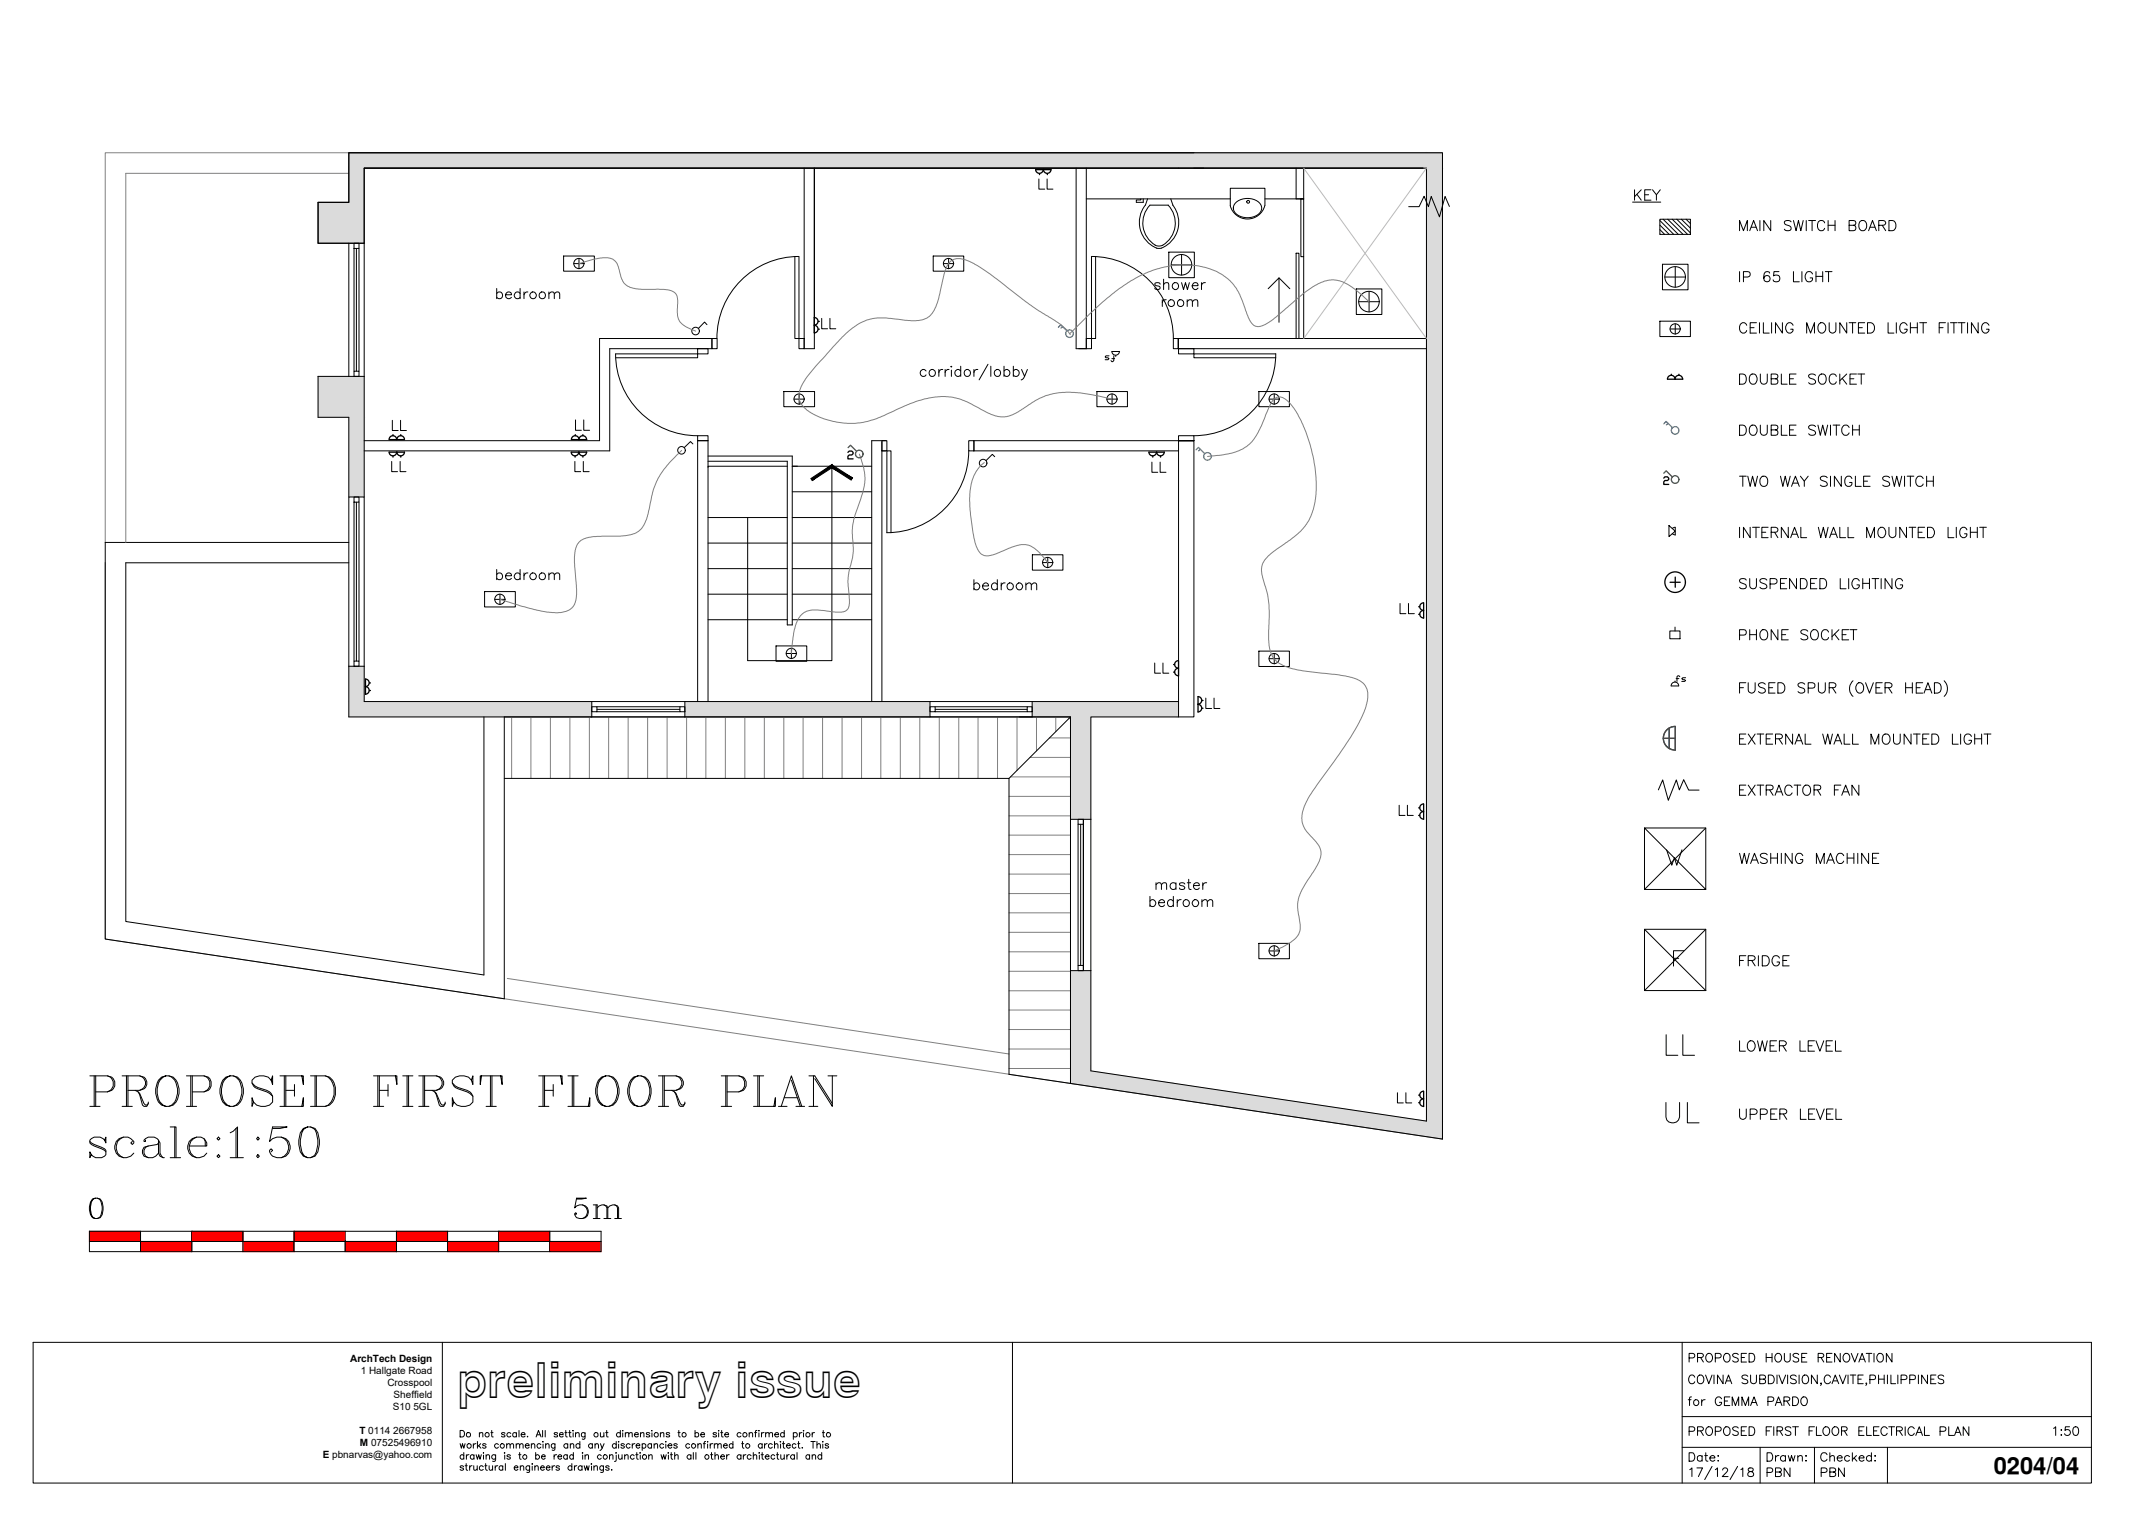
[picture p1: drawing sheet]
<svg xmlns="http://www.w3.org/2000/svg" width="420mm" height="297mm" viewBox="0 0 420 297" stroke-linecap="round" stroke-linejoin="round" font-family="sans-serif">
<defs><g id="words">
<text font-size="9.7" x="89.4" y="273.5">preliminary issue</text>
<g font-size="7.5">
<text x="324.9" y="207.4">LL</text>
<text x="324.9" y="220.8">UL</text>
<text x="111.5" y="239.5">5m</text>
</g>
<text font-size="6.2" x="324.9" y="170.4">W</text>
<text font-size="5.7" x="318.2" y="40.9">KEY</text>
<g font-size="5.3">
<text x="96.3" y="59.6">bedroom</text>
<text x="159.8" y="65.6">LL</text>
<text x="75.8" y="85.4">LL</text>
<text x="111.5" y="85.4">LL</text>
<text x="75.8" y="93.5">LL</text>
<text x="111.5" y="93.5">LL</text>
<text x="96.3" y="114.7">bedroom</text>
<text x="272.7" y="121.4">LL</text>
<text x="224.7" y="133">LL</text>
<text x="234.9" y="139.7">LL</text>
<text x="272.3" y="217">LL</text>
</g>
<g font-size="4.9">
<text x="202.1" y="38.1">LL</text>
<text x="224.4" y="93.5">LL</text>
<text x="189.4" y="116.4">bedroom</text>
<text x="272.7" y="160.5">LL</text>
<text x="344.7" y="290">PBN</text>
<text x="355.2" y="290">PBN</text>
</g>
<text font-size="4.6" x="389.8" y="288.3">0204/04</text>
<g font-size="4.4">
<text x="329.5" y="267.4">PROPOSED HOUSE RENOVATION</text>
<text x="355.2" y="286.8">Checked:</text>
</g>
<g font-size="4">
<text x="215.2" y="72">fs</text>
<text x="326.7" y="134.4">fs</text>
</g>
<g font-size="2">
<text x="68.5" y="266.3">ArchTech Design</text>
<text x="70.5" y="268.7">1 Hallgate Road</text>
<text x="75.7" y="271">Crosspool</text>
<text x="76.8" y="275.8">S10 5GL</text>
<text x="77" y="273.4">Sheffield</text>
<text x="70.3" y="280.4">T 0114 2667958</text>
<text x="63.1" y="285.1">E pbnarvas@yahoo.com</text>
<text x="70.4" y="282.8">M 07525496910</text>
</g>
</g></defs>
<!-- layer: DD text 50 -->
<g fill="#dbdbdb" stroke="#dbdbdb" stroke-width=".2">
<path d="M258.6 219.2h23.4v3.5z"/>
<path d="M68.2 29.9l210.7 3v-3zM68.2 29.9l210.7 3h-210.7z"/>
<path d="M68.2 32.9l3 6.7v-6.7zM68.2 32.9l3 6.7h-3z"/>
<path d="M62.2 39.6l9 8v-8zM62.2 39.6l9 8h-9z"/>
<path d="M278.9 29.9l3.1 3v-3zM278.9 29.9l3.1 3h-3.1z"/>
<path d="M209.3 189.8l4 19.6v-19.6zM209.3 189.8l4 19.6h-4z"/>
<path d="M278.9 32.9l3.1 179v-179zM278.9 32.9l3.1 179h-3.1z"/>
<path d="M209.3 209.4l20.3 2.5-16.3-2.5zM209.3 209.4l20.3 2.5h-20.3z"/>
<path d="M278.9 211.9l3.1 7.3v-7.3zM278.9 211.9l3.1 7.3h-3.1z"/>
<path d="M209.3 211.9l69.6 7.3-49.3-7.3zM209.3 211.9l69.6 7.3h-20.3z"/>
<path d="M68.2 130.3l3 6.9v-6.9zM68.2 130.3l3 6.9h-3z"/>
<path d="M68.2 137.2l47.5 3v-3zM68.2 137.2l47.5 3h-47.5z"/>
<path d="M62.2 73.6l9 8v-8zM62.2 73.6l9 8h-9z"/>
<path d="M68.2 81.6l3 15.6v-15.6zM68.2 81.6l3 15.6h-3z"/>
<path d="M133.9 137.2l47.9 3v-3zM133.9 137.2l47.9 3h-47.9z"/>
<path d="M201.8 137.2l28.6 3v-3zM201.8 137.2l28.6 3h-28.6z"/>
<path d="M209.3 140.2l4 20v-20zM209.3 140.2l4 20h-4z"/>
</g>
<!-- layer: DD building -->
<g fill="none" stroke="#000" stroke-width=".2">
<path d="M69.2 47.6h1v1h-1zM69.2 48.6v24M69.7 48.6v24M70.2 48.6v24M155.4 50.2v16h.8v-16M156.2 50.2a16 16 0 0 0-16 16M213.4 50.2a16 16 0 0 1 16 16M213.4 50.2v16h.8v-16M247.9 56.5l2.2-2.2v8.7M250.1 54.3l2.1 2.2M69.2 72.6h1v1h-1zM120.4 69.2a16 16 0 0 0 16 16"/>
<path d="M120.4 69.2h16v.8h-16M136.4 68.2h2v1h-2zM139.2 66.2h1v2h-1zM156.2 66.2h1v2h-1zM212.4 66.2h1v2h-1zM229.4 66.2h1v2h-1zM230.4 68.2h3v1h-3zM249.4 69.2a16 16 0 0 1-16 16M249.4 69.2h-16v.8h16M69.2 97.2h1v1h-1zM69.2 98.2v31.1M69.7 98.2v31.1"/>
<path d="M70.2 98.2v31.1M136.4 85.2h2v1h-2zM172.4 86.2h1v2h-1zM189.4 86.2h1v2h-1zM189.4 88.1a16 16 0 0 1-16 16.1M230.4 85.2h3v1h-3zM173.4 104.2v-16h.8v16M69.2 129.3h1v1h-1zM115.7 138.2h1v1h-1zM115.7 137.2h18.2M116.7 138.2h16.2M116.7 138.7h16.2"/>
<path d="M116.7 139.2h16.2M132.9 138.2h1v1h-1zM181.8 138.2h1v1h-1zM182.8 138.2h18M182.8 138.7h18M182.8 139.2h18M200.8 138.2h1v1h-1zM115.7 140.2h18.2M209.3 160.2v29.6M210.8 160.2h1v1h-1zM210.8 161.2v27.6M211.3 161.2v27.6"/>
<path d="M211.8 161.2v27.6M211.8 160.2v29.6M213.3 160.2v29.6M210.8 188.8h1v1h-1z"/>
</g>
<!-- layer: DD text 50 -->
<path d="M24.6 33.9v72.2M113.2 51.5l3.3-.9 1.9-.2a2.51 2.51 0 0 1 2.7 2.4l.3 1.4a3.3 3.3 0 0 0 3.4 2.3l5 .1 1.2 .2a1.9 1.9 0 0 1 1.5 2.3v.3a5 5 0 0 0 .4 3.5l1.1 .9 2 1M267.7 59l-2.1-1.9-1.8-1.3-1.2-.7-1.3-.3a7.9 7.9 0 0 0-5.8 2.1l-6.5 5.5-1.6 1-.8 .3a1.86 1.86 0 0 1-2.4-1.4l-2-5.1-1.2-1.8-1.3-1.1a14 14 0 0 0-10.5-2.4l-2.9 .7-2.3 .8-2.9 1.5-2.8 1.9a84.2 84.2 0 0 0-9.2 8.5M209.3 65.4a12.3 12.3 0 0 0-4.9-3.8l-3.1-2.1-6.3-4.9-3.4-2.4-2-1.1-1.8-.5-1.3 .1-.7 .4-.5 .7-.7 1.8-1.3 5.5-1 2.1a4.6 4.6 0 0 1-4.4 1.5l-4.6-.5-2.6 .1a12.8 12.8 0 0 0-7 4.7l-5.9 6.6-1 1.6-.5 1.3-.1 1.3 .5 1.3 1.1 1.1 1.5 .9a15.3 15.3 0 0 0 14.5-.3l4.9-2.1a13.4 13.4 0 0 1 10.3-.1l4.7 2.4 1.9 .5h1.2l.7-.2 2.6-1.4a13.4 13.4 0 0 1 8.1-3.2l3 .1 6.2 1.2M133.3 88.1l-2.2 2.2-1 1.2a14 14 0 0 0-3.1 7.4 10.1 10.1 0 0 1-1.5 4.3l-1 .9-1.4 .5a26.5 26.5 0 0 1-5.6 .3h-.5a5.2 5.2 0 0 0-3.9 1.2l-.4 .7-.3 1.1a15 15 0 0 0 .1 4.2l.2 3-.1 2.3-.6 1.3-.7 .6-.5 .2a12.1 12.1 0 0 1-6.9-.5l-6.2-1.8M168 88.8l.3 .7a10.1 10.1 0 0 1 .4 6.8l-1.1 3.3a11 11 0 0 0-.9 5.9l.1 2a17.5 17.5 0 0 1-.9 4.5 21.2 21.2 0 0 0 .2 5.5l-.2 1.4-.3 .4-.8 .4h-1.4l-3.5-.4h-1.2l-.9 .2-.7 .4a5.5 5.5 0 0 0-1.9 3.8l-.5 4.1M192.4 90.5l-1 .9-.5 .8a12.4 12.4 0 0 0-1.2 7.8l.7 5.2 .7 2.1a2.18 2.18 0 0 0 3.1 1.2l3.6-1.5 1.7-.5a4.5 4.5 0 0 1 4.3 2.2l1.1 1.3M236.1 89.3a17.1 17.1 0 0 0 6.9-1.5l.9-.6a10.1 10.1 0 0 0 3.1-4.8l1.1-2.7 .6-1.1 .4-.6a1.76 1.76 0 0 1 2.7 .4l1.1 1.4 1 1.6a28.7 28.7 0 0 1 3.1 17l-.7 2.5-1 1.8a18.1 18.1 0 0 1-5.2 4.4l-2.4 1.9a3.7 3.7 0 0 0-.7 4.3 21.2 21.2 0 0 1 1 10l.1 2.9 .2 .9 .5 1.4 1.3 1.2 2.1 .9a64.5 64.5 0 0 0 9.6 1.4l2.4 .4 1.2 .5 .7 .4a3.5 3.5 0 0 1 1.2 4.1l-.2 .5a35 35 0 0 1-5.3 9.7l-5.8 8-1 2-.4 1.4a4.5 4.5 0 0 0 1.6 4.4l.6 .7a3.4 3.4 0 0 1 1.3 3.9l-.5 1.2-1.4 2.2a14.2 14.2 0 0 0-2.1 3.7l-.1 .3a8.6 8.6 0 0 0 .1 4.6 3.6 3.6 0 0 1-2 4.4l-3 1.6M20.6 106.1v-76.2h261.4v192.8l-261.4-39.1v-73.6M99.2 191.3l98.1 14.8" fill="none" stroke="#808080" stroke-width=".2"/>
<!-- layer: 0 -->
<g fill="none" stroke="#000" stroke-width=".2">
<path d="M68.2 29.9h213.8v192.8l-72.7-10.8v-22.1h4v19.6l65.6 9.8v-186.3h-207.7v14.7h-9v-8h6zM71.2 32.9h207M71.2 32.9v64.3M71.2 32.9h164.1M157.2 32.9v35.3h2v-35.3v32.2M210.4 32.9v35.3h2M212.4 32.9v35.3M212.4 38.9h28.1M223.1 38.9v.2h-.9v.5h1.3v-.7M224.4 38.9l-.5 1.2M228.9 38.9l.4 1.2M233.4 29.9h-165.2v9.7h-6v8h9"/>
<path d="M253.4 32.9v6M254.9 32.9v6h-7.6M68.2 47.6v26M223.9 40.1a5.4 5.4 0 0 0 2.3 8.4M224.8 40.1h3.6a5 5 0 0 1-1.4 8 2 2 0 0 1-2.1-1 5.1 5.1 0 0 1-.1-7zM229.3 40.1a5.4 5.4 0 0 1-2.6 8.5l-.6-.1M71.2 73.6h-9v8h6v15.6M278.9 66.2h-48.5v2h48.5M71.2 86.2h46v-20h22v2h-20v20h-48M138.4 89.2h16.5v33h-1v-32h-15.5M153.9 91.2h-15.5v.2M154.9 96.2h15.5"/>
<path d="M154.9 91.2h15.5M162.6 91.2v38h-16.4v-28M172.4 86.4v50.8M172.4 88.2h.7M173.1 86.2h-2.7v51M233.4 86.2h-43v2h40M20.6 106.1h47.6M68.2 110.1h-43.6v70.1l70 10.5v-50.5M138.4 101.2h15.5M138.4 106.2h15.5M138.4 111.2h15.5M138.4 116.2h15.5"/>
<path d="M154.9 101.2h15.5M154.9 106.2h15.5M154.9 111.2h15.5M154.9 116.2h15.5M68.2 130.3v-33.1h3v33.1M68.2 130.3v9.9h47.5v-3h-44.5v-6.9M68.2 130.3h3M136.4 137.2v-51h2v51M138.4 121.2h15.5M154.9 121.2h15.5M181.8 137.2h20v3h-20zM181.8 137.2h-47.9v3h47.9"/>
<path d="M201.8 137.2h28.6v-51h3v54h-20.1v20h-4v-20h-10M98.6 140.2v55.1M18.6 234.3l-.5 .2a3 3 0 0 0 0 3.6 1.33 1.33 0 0 0 1.9-.6 3.5 3.5 0 0 0-.4-3 1.12 1.12 0 0 0-1.7 .6 3.5 3.5 0 0 0 .3 3l.4 .2M19 234.3l.4 .2a3 3 0 0 1 0 3.6l-.4 .2M17.5 240.8h100v4h-100zM17.5 242.8h100M27.5 240.8v4M37.5 240.8v4M47.5 240.8v4M57.5 240.8v4M67.5 240.8v4M77.5 240.8v4"/>
<path d="M87.5 240.8v4M97.5 240.8v4M107.5 240.8v4M6.5 262.5h402.4v27.5h-402.4zM86.5 262.5v27.5M90 279.7h.4a.68 .68 0 0 1 .4 .7 .68 .68 0 0 1-.4 .6h-.4zM96.1 279.7v1.1l.1 .2h.2M101.5 279.7v1.3M106.1 279.7v1.3M106.6 279.7v1.3M110.6 279.7v1.1l.3 .2M111.4 279.7v1.1v.2h.3"/>
<path d="M112 279.8h.1zM118.6 279.7v1.1l.1 .2h.2M121.3 279.7v1.3M121.8 279.7v.2zM127.4 279.8h.1zM132.7 279.7v1.1l.3 .2M135.9 279.7v1.3M140.5 279.7v.2zM141.1 279.7v1.1v.2h.3M148 279.7l-.3 .1v1.2M148.4 279.7v.2zM153.3 279.7v1.3"/>
<path d="M157.1 279.7v.2zM161 279.7v1.1v.2h.2M198 262.5v27.5M328.9 262.5v27.5M328.9 277h80M330.1 273.7h.5M330.2 279.9h.8a.45 .45 0 0 0 .4-.5 .45 .45 0 0 0-.4-.4h-.8v1.7M330.7 273.2h-.3l-.1 1.7M331.3 269.3a.61 .61 0 0 0-.7-.4 .61 .61 0 0 0-.4 .7 .67 .67 0 0 0 .2 .9 .67 .67 0 0 0 .9-.3M331.9 279.8l1-.1 .1-.4-.3-.3h-.8v1.7M332 269.1a.7 .7 0 0 1 .9-.1 .7 .7 0 0 1 .2 .9 .68 .68 0 0 1-.9 .7 .68 .68 0 0 1-.3-1zM332.5 279.8l.5 .9"/>
<path d="M332.7 273.7v1.2M333.4 273.7a.57 .57 0 0 0-.7 .5M333.5 268.9l.6 1.7 .6-1.7M333.8 279.1a.84 .84 0 0 1 1.1 .6 .84 .84 0 0 1-.6 1 .88 .88 0 0 1-.8-.6 .88 .88 0 0 1 .3-1zM335.1 268.9v1.7M335.4 279.9h.7a.46 .46 0 0 0 .4-.6l-.4-.3h-.7v1.7M336.6 273.5a.64 .64 0 0 0-.7-.3 .64 .64 0 0 0-.5 .6v.4a.61 .61 0 0 0 .6 .7 .61 .61 0 0 0 .6-.7h-.4M336.9 268.9v1.7l-1.1-1.7v1.7M337.1 279.3l.3-.3a.85 .85 0 0 1 .9 .9 .85 .85 0 0 1-.9 .8l-.3-.3a1.01 1.01 0 0 1 0-1.1zM337.1 274h.7M337.3 270.6l.6-1.7 .7 1.7M337.5 270h.8"/>
<path d="M338.2 273.2h-1.1v1.7h1.1M338.7 274.9v-1.7l.6 1.7 .6-1.7v1.7M339.9 279.3a.61 .61 0 0 0-.6-.3 .61 .61 0 0 0-.5 .4l.2 .3 .7 .3 .2 .4a.69 .69 0 0 1-1.1 0M340.4 279.8h.7M340.6 274.9v-1.7l.6 1.7 .7-1.7v1.7M341.5 279h-1.1v1.7h1.1M341.7 269.1a.64 .64 0 0 0-.6-.2 .64 .64 0 0 0-.5 .4l.1 .3 .8 .3 .2 .5a.81 .81 0 0 1-1.1 0M342 279h.5a.91 .91 0 0 1 .6 .9 .91 .91 0 0 1-.6 .8h-.5zM342.3 268.9v1.2a.58 .58 0 0 0 .5 .5 .58 .58 0 0 0 .6-.5v-1.2M342.3 274.9l.6-1.7 .7 1.7M342.5 274.3h.8M344 269.7l1-.1 .2-.2-.2-.4-1-.1v1.7h.8l.4-.3a.46 .46 0 0 0-.4-.6"/>
<path d="M345.3 279.8h.7M345.7 274.1h.7a.46 .46 0 0 0 .4-.6l-.4-.3h-.7v1.7M345.7 268.9a.93 .93 0 0 1 1.1 .4 .93 .93 0 0 1-.1 1.1l-.4 .2h-.6zM346.4 279h-1.1v1.7M346.8 279v1.7M347.1 274.9l.6-1.7 .7 1.7M347.3 274.3h.8M347.4 279.8l1-.1 .1-.4-.4-.3h-.7v1.7M347.4 268.9v1.7M347.8 268.9l.6 1.7 .7-1.7M348 279.8l.5 .9M348.8 274l1-.1 .1-.4-.4-.3h-.7v1.7"/>
<path d="M349.3 274l.6 .9M349.5 268.9v1.7M350.1 279.3a.61 .61 0 0 0-.6-.3 .61 .61 0 0 0-.5 .4l.3 .3 .7 .3 .1 .4a.69 .69 0 0 1-1.1 0M350.5 273.2h.5a.89 .89 0 0 1 .6 .8 .89 .89 0 0 1-.6 .9h-.5zM350.5 279h1.1M351 279v1.7M351.2 269.1a.64 .64 0 0 0-.6-.2 .64 .64 0 0 0-.5 .4l.1 .3 .8 .3 .2 .5a.81 .81 0 0 1-1.1 0M351.7 268.9v1.7M352.3 273.4l.1-.2a.8 .8 0 0 1 .9 .4 .8 .8 0 0 1-.1 1l-.1 .2a.8 .8 0 0 1-1-.4 .8 .8 0 0 1 .2-1zM352.5 269.1a.7 .7 0 0 1 .9-.1 .7 .7 0 0 1 .2 .9 .64 .64 0 0 1-.6 .7 .64 .64 0 0 1-.7-.7zM353.7 279.8h.6M354.8 279h-1.1v1.7"/>
<path d="M355.1 279v1.7h1M355.3 268.9v1.7l-1.1-1.7v1.7M356.1 270.5h-.2h.2l-.2 .4M356.6 279.3a.63 .63 0 0 1 .7-.3 .63 .63 0 0 1 .4 .6v.5a.66 .66 0 0 1-.6 .6 .66 .66 0 0 1-.7-.6zM357.9 269.3a.63 .63 0 0 0-.7-.4 .63 .63 0 0 0-.5 .7 .69 .69 0 0 0 .3 .9 .69 .69 0 0 0 .9-.3M358.2 270.6l.6-1.7 .7 1.7M358.4 279.3a.63 .63 0 0 1 .7-.3 .63 .63 0 0 1 .4 .6v.5a.66 .66 0 0 1-.7 .6 .66 .66 0 0 1-.6-.6zM358.4 270h.8M359.6 268.9l.7 1.7 .6-1.7M360 279.8l1-.1 .1-.4-.3-.3h-.8v1.7M360.6 279.8l.5 .9M361.3 268.9v1.7"/>
<path d="M362.3 268.9v1.7M363.3 269.7h.6M363.4 279.8h.7M364.3 268.9h-1v1.7h1M364.4 279h-1v1.7h1M365 279v1.7h.9M365 270.5h-.2h.2l-.2 .4M365.6 269.8h.7l.4-.3a.47 .47 0 0 0-.4-.6h-.7v1.7M366.3 279.8h.6M367.3 269.7h1.1M367.3 268.9v1.7M367.4 279h-1.1v1.7h1.1"/>
<path d="M368.4 268.9v1.7M369 279.4a.64 .64 0 0 0-.7-.4 .64 .64 0 0 0-.6 .6v.5a.63 .63 0 0 0 .6 .6 .63 .63 0 0 0 .7-.4M369 268.9v1.7M369.3 279h1.1M369.7 268.9v1.7h.9M369.8 279v1.7M370.8 279.8l1-.1 .1-.4-.4-.3h-.7v1.7M371.1 268.9v1.7M371.3 279.8l.6 .9M371.7 269.8h.7l.4-.3a.46 .46 0 0 0-.4-.6h-.7v1.7M372.5 279v1.7M373.4 269.8l1-.2v-.5l-.3-.2h-.7v1.7"/>
<path d="M374.3 279.4a.64 .64 0 0 0-.7-.4 .64 .64 0 0 0-.6 .6v.5a.63 .63 0 0 0 .6 .6 .63 .63 0 0 0 .7-.4M375.1 268.9v1.7M376.3 279v1.7h.9M376.9 268.9v1.7l-1.2-1.7v1.7M377.5 269.7h.6M378.5 268.9h-1v1.7h1M379.3 279.9h.7a.46 .46 0 0 0 .4-.6l-.4-.3h-.7v1.7M380 269.1a.6 .6 0 0 0-.6-.2 .6 .6 0 0 0-.5 .4l.3 .3 .7 .3 .1 .5a.77 .77 0 0 1-1.1 0M381 279v1.7h1M384.9 279v1.7l-1.1-1.7v1.7M401.5 279.3l.4-.3v1.7M402.9 279.6h.2z"/>
<path d="M404.6 279h-.8l-.1 .7a.6 .6 0 0 1 .9 0 .6 .6 0 0 1-.1 .9 .6 .6 0 0 1-.9-.2M405.5 279.1a.55 .55 0 0 1 .8 .2 .88 .88 0 0 1-.5 1.4 1.05 1.05 0 0 1-.3-1.6zM90 282.3l.2 .9 .2-.9 .3 .9 .2-.9M90.6 286.8a.37 .37 0 0 0-.3-.2 .37 .37 0 0 0-.3 .2l.6 .5-.2 .2-.4-.2M90.7 284.7a.4 .4 0 0 0-.6-.1 .4 .4 0 0 0 0 .6 .4 .4 0 0 0 .6-.1M90.7 284v1.4M90.9 286.6h.5M91.1 286.2v1.1l.1 .1 .2 .1M91.2 284.5v.9M91.7 284.5l-.3 .1-.2 .2M91.8 286.6v.9M92.3 286.6l-.3 .1-.2 .3"/>
<path d="M92.5 282.3v.9M92.6 286.6l.1 .8 .3 .1 .3-.2M92.7 284.7a.4 .4 0 0 0-.6-.1 .4 .4 0 0 0 0 .6 .4 .4 0 0 0 .6-.1M92.7 284.5v.9M93 282.3l-.4 .2-.1 .2M93.1 284.5l.2 .9 .3-.9 .3 .9 .2-.9M93.3 286.6v.9M93.3 281.9v1.3M93.6 282.7l.4 .5M93.7 280.4l.2-.2h.5v.8M93.7 280.1v.9M94 282.3l-.7 .6"/>
<path d="M94.5 286.8a.43 .43 0 0 0-.6 0 .43 .43 0 0 0 0 .6 .43 .43 0 0 0 .6-.1M94.5 284v.2zM94.5 284.6v.8M94.8 286.6h.4M95 286.2v1.1l.3 .2M95 282.5l-.2-.2-.4 .2 .6 .5a.37 .37 0 0 1-.3 .2 .37 .37 0 0 1-.3-.2M95 284.7l.3-.2 .3 .1 .1 .8M95 284.5v.9M95.6 286.6l.1 .8 .3 .1 .3-.2M96 280.1h.4M96.3 286.6v.9M96.8 286.6v.9"/>
<path d="M96.9 284.5v1l-.1 .2h-.5M96.9 284.7a.42 .42 0 0 0-.6-.1 .42 .42 0 0 0 0 .6 .42 .42 0 0 0 .6-.1M97.3 286.6l-.3 .1-.2 .3M97.5 282.5a.42 .42 0 0 0-.7-.1 .42 .42 0 0 0 0 .6 .42 .42 0 0 0 .7 0M98.3 286.8a.41 .41 0 0 0-.6 0 .41 .41 0 0 0 0 .6 .41 .41 0 0 0 .6-.1M98.3 286.6v.9M98.6 284.1h.1zM98.7 284.6v.8M98.7 280.3l-.2-.2-.5 .2 .7 .4v.3h-.4l-.3-.2M98.8 286.2v1.3M99.1 282.6l.3-.3 .3 .1v.8M99.1 282.3v.9"/>
<path d="M99.7 282.6l.5-.3 .2 .3v.6M99.8 284.7a.37 .37 0 0 0-.4-.2 .37 .37 0 0 0-.3 .2l.6 .3 .1 .1a.37 .37 0 0 1-.4 .3 .37 .37 0 0 1-.3-.3M99.9 280.3a.42 .42 0 0 0-.7 0 .42 .42 0 0 0 0 .6 .42 .42 0 0 0 .7-.1M100.5 287h.8v-.1a.4 .4 0 0 0-.6-.1 .4 .4 0 0 0 0 .6 .4 .4 0 0 0 .6-.1M100.9 282.6l.3-.3 .3 .1 .1 .8M100.9 282.3v.9M101 280.3a.41 .41 0 0 0-.6 0 .41 .41 0 0 0 0 .6 .41 .41 0 0 0 .6-.1M101 280.1v.9M101.4 284.5h.5M101.6 282.6l.3-.3 .3 .1 .1 .8M101.6 284v1.1v.2l.3 .1M101.7 286.9l.3-.3 .3 .1 .1 .8"/>
<path d="M101.7 286.6v.9M101.9 280.5h.8a.42 .42 0 0 0-.5-.3 .42 .42 0 0 0-.4 .4 .42 .42 0 0 0 .4 .4l.5-.2M102.7 282.7h.8a.43 .43 0 0 0-.6-.3 .43 .43 0 0 0-.2 .6 .43 .43 0 0 0 .6 .1l.2-.1M103.1 280.9v.1zM103.5 286.6v1.2l-.5 .1M103.5 286.8a.41 .41 0 0 0-.6 0 .41 .41 0 0 0 0 .6 .41 .41 0 0 0 .6-.1M103.9 282.6l.3-.3 .3 .1 .1 .8M103.9 282.3v.9M104.1 286.2v.1zM104.1 286.7v.8M104.6 286.9l.5-.3 .1 .3v.6M104.6 286.6v.9"/>
<path d="M104.7 284.7a.42 .42 0 0 1 .7-.1 .42 .42 0 0 1 0 .6 .42 .42 0 0 1-.7-.1M104.7 284v1.4M104.8 281l.5-1.3 .5 1.3M105 280.6h.6M105.7 287h.7a.42 .42 0 0 0-.6-.3 .42 .42 0 0 0 .1 .7l.3 .1 .2-.2M105.7 282.5a.42 .42 0 0 0-.6-.1 .42 .42 0 0 0 0 .6 .42 .42 0 0 0 .6 0M105.9 284.8h.7a.4 .4 0 0 0-.6-.3 .4 .4 0 0 0-.1 .6 .37 .37 0 0 0 .4 .3 .37 .37 0 0 0 .3-.3M106.1 281.9h.1zM106.2 282.4v.8M106.7 282.6l.3-.3 .3 .1 .1 .8M106.7 282.3v.9M106.8 287h.7a.38 .38 0 0 0-.4-.4 .38 .38 0 0 0-.3 .5l.3 .4 .4-.2"/>
<path d="M108 286.6v.9M108.3 284.5v.9M108.5 286.6l-.3 .1-.2 .3M108.5 282.3v1.2l-.2 .1-.3-.1M108.5 282.5a.41 .41 0 0 0-.6-.1 .41 .41 0 0 0 0 .6 .41 .41 0 0 0 .6 0M108.8 284.5l-.3 .1-.2 .2M109 280.3l-.2-.2-.5 .2 .2 .2 .5 .2v.3h-.4l-.3-.2M109.1 284.8h.7a.4 .4 0 0 0-.5-.3 .4 .4 0 0 0-.2 .6 .37 .37 0 0 0 .4 .3 .37 .37 0 0 0 .3-.3M109.4 280.5h.7v-.1a.4 .4 0 0 0-.6-.1 .4 .4 0 0 0 0 .6 .4 .4 0 0 0 .6-.1M109.4 286.8a.37 .37 0 0 0-.3-.2 .37 .37 0 0 0-.4 .2l.7 .5-.3 .2-.4-.2M110.4 280.1h.5M110.9 284.7a.4 .4 0 0 0-.6-.1 .4 .4 0 0 0 0 .6 .4 .4 0 0 0 .6-.1"/>
<path d="M110.9 284.5v.9M111 282.5a.42 .42 0 0 0-.6-.1 .42 .42 0 0 0 0 .6 .42 .42 0 0 0 .6 0M111 282.3v.9M111.2 280.1h.4M111.5 282.6l.3-.3 .3 .1 .1 .8M111.5 282.3v.9M111.8 286.8a.43 .43 0 0 0-.6 0 .43 .43 0 0 0 0 .6 .43 .43 0 0 0 .6-.1M111.8 286.2v1.3M112.1 280.2v.8M112.1 284.7a.4 .4 0 0 0-.6-.1 .4 .4 0 0 0 0 .6 .4 .4 0 0 0 .6-.1M112.1 284v1.4M112.3 286.6v.9"/>
<path d="M112.5 280.4l.2-.2h.5v.8M112.5 280.1v.9M112.8 286.6l-.3 .1-.2 .3M113.4 282.5a.42 .42 0 0 0-.7-.1 .42 .42 0 0 0 0 .6 .42 .42 0 0 0 .7 0M113.4 281.9v1.3M113.8 286.8a.43 .43 0 0 0-.6 0 .43 .43 0 0 0 0 .6 .43 .43 0 0 0 .6-.1M113.8 286.6v.9M113.8 284.1h.2zM113.9 284.6v.8M114.2 286.6l.3 .9 .2-.9 .3 .9 .2-.9M114.4 280.1l-.1 1.2-.1 .2-.4-.1M114.4 280.3a.41 .41 0 0 0-.6 0 .41 .41 0 0 0 0 .6 .41 .41 0 0 0 .6-.1"/>
<path d="M114.4 284.7l.3-.2 .3 .1 .1 .8M114.4 284.5v.9M115.7 286.2v.1zM115.7 286.7v.8M115.8 282.5a.42 .42 0 0 0-.6-.1 .42 .42 0 0 0 0 .6 .42 .42 0 0 0 .6 0M115.8 282.3v.9M116.1 286.9l.4-.3 .3 .1v.8M116.1 286.6v.9M116.3 282.6l.3-.3 .3 .1 .1 .8M116.3 282.3v.9M117.4 280.1v.9h.3l.4-.2M117.4 282.3l.3 .9 .4-.9"/>
<path d="M117.6 284.7a.42 .42 0 0 0-.7-.1 .42 .42 0 0 0 0 .6 .42 .42 0 0 0 .7-.1M117.7 283.2l-.4 .4M118 286.6l-.1 1.2-.5 .1M118 286.8a.41 .41 0 0 0-.6 0 .41 .41 0 0 0 0 .6 .41 .41 0 0 0 .6-.1M118.1 280.1v.9M118.4 280.1h.5M119.1 286.8l-.1-.1a.41 .41 0 0 0-.6 .1l.7 .5-.2 .2-.5-.2M119.2 284.7l.3-.2 .3 .1v.8M119.2 284.5v.9M119.5 287.4h.2zM120.5 282.5a.42 .42 0 0 0-.6-.1 .42 .42 0 0 0 0 .6 .42 .42 0 0 0 .6 0M120.5 284v.2z"/>
<path d="M120.5 284.6v.9l-.1 .2-.3 .1M120.5 281.9v1.3M120.9 281.9v.1zM120.9 284.5l.1 .8 .3 .1 .3-.3M120.9 282.4v.8M121.3 280.3a.42 .42 0 0 0-.6 0 .42 .42 0 0 0 0 .6 .42 .42 0 0 0 .6-.1M121.6 284.5v.9M121.8 280.2v.8M122.1 282.5l-.3-.2-.4 .2 .7 .5a.37 .37 0 0 1-.3 .2 .37 .37 0 0 1-.4-.2M122.1 284.7l.3-.2 .4 .1v.8M122.1 284.5v.9M122.3 280.4l.1-.2h.5v.8"/>
<path d="M122.3 280.1v.9M122.9 280.4l.3-.3 .4 .1v.8M123.2 282.5a.42 .42 0 0 0-.6-.1 .42 .42 0 0 0 0 .6 .42 .42 0 0 0 .6 0M123.6 282.3v.9M124 284.7a.42 .42 0 0 0-.6-.1 .42 .42 0 0 0 0 .6 .42 .42 0 0 0 .6-.1M124 280.5h.8v-.2a.42 .42 0 0 0-.7 0 .42 .42 0 0 0 .1 .6 .42 .42 0 0 0 .6-.1M124.1 282.3l-.4 .2-.1 .2M124.3 284.5h.5M124.4 282.7h.7v-.1a.4 .4 0 0 0-.6-.1 .4 .4 0 0 0 0 .6 .4 .4 0 0 0 .6-.1M124.5 284v1.1v.2l.3 .1M125.2 284v.2zM125.2 284.6v.8"/>
<path d="M125.2 280.4l.2-.2h.5v.8M125.2 280.1v.9M125.6 282.5a.41 .41 0 0 1 .6-.1 .41 .41 0 0 1 0 .6 .41 .41 0 0 1-.6 0M125.6 282.3v1.3M126.8 284.7l.4-.2 .3 .1v.8M126.8 284.5v.9M127 280.3l-.2-.2-.4 .1v.2l.4 .2 .2 .2-.2 .2h-.4v-.2M127.4 282.5a.41 .41 0 0 0-.6-.1 .41 .41 0 0 0 0 .6 .41 .41 0 0 0 .6 0M127.4 282.3v.9M127.5 280.2v.8M127.9 282.6l.3-.3 .3 .1 .1 .8M127.9 282.3v.9"/>
<path d="M129.1 280.4l.2-.2h.5v.8M129.1 280.1v.9M129.2 284.5l.3 .9 .3-.9 .2 .9 .3-.9M129.8 282.5a.42 .42 0 0 0-.7-.1 .42 .42 0 0 0 0 .6 .42 .42 0 0 0 .7 0M130.2 281.9v.1zM130.2 282.4v.8M130.6 282.7h.8l-.1-.3a.42 .42 0 0 0-.6 .1 .42 .42 0 0 0 .1 .6 .42 .42 0 0 0 .6-.1M130.7 284v.2zM130.7 284.6v.8M130.9 280.3l-.2-.2-.4 .1v.2l.4 .2 .2 .2-.2 .2h-.4v-.2M131.1 284.5h.4M131.2 284v1.1l.3 .3"/>
<path d="M131.9 284.7l.3-.2 .3 .1 .1 .8M131.9 284v1.4M132.4 282.5l-.2-.2-.5 .2 .7 .5a.37 .37 0 0 1-.3 .2 .37 .37 0 0 1-.4-.2M132.5 280.1h.5M134.8 282.5a.42 .42 0 0 0-.6-.1 .42 .42 0 0 0 0 .6 .42 .42 0 0 0 .6 0M135.1 284.7a.42 .42 0 0 0-.6-.1 .42 .42 0 0 0 0 .6 .42 .42 0 0 0 .6-.1M135.1 284.5v.9M135.6 284v1.4M135.9 280.3a.41 .41 0 0 1 .6 0 .41 .41 0 0 1 0 .6 .41 .41 0 0 1-.6-.1M136.1 284v1.4M136.4 282.6l.3-.3 .4 .1v.8M136.4 282.3v.9"/>
<path d="M137 280.5h.8l-.2-.3a.43 .43 0 0 0-.6 .1 .43 .43 0 0 0 .2 .6 .43 .43 0 0 0 .6-.1M137.5 282.3h.4M138 281.9h-.2l-.1 .2v1.1M138.3 281.9h.1zM138.3 282.4v.8M138.9 282.3v.9M138.9 284.5h.5M139.1 284v1.1v.2l.3 .1M139.4 282.3l-.5 .2v.2M139.7 282.6l.3-.3 .3 .1v.8M139.7 282.3v.9M139.8 284.7l.5-.2 .2 .2v.7"/>
<path d="M139.8 284v1.4M140.1 280.3l-.3-.2-.4 .2 .2 .2 .4 .2v.3h-.3l-.3-.2M140.3 282.6l.3-.3 .4 .1v.8M140.5 280.2v.8M140.9 284.8h.7a.42 .42 0 0 0-.7-.1 .42 .42 0 0 0 .3 .7l.4-.3M140.9 280.1h.4M141.4 282.7h.8l-.1-.3a.42 .42 0 0 0-.6 .1 .42 .42 0 0 0 .1 .6 .42 .42 0 0 0 .6-.1M141.7 280.5h.8l-.2-.3a.43 .43 0 0 0-.6 .1 .43 .43 0 0 0 .2 .6 .43 .43 0 0 0 .6-.1M142.1 284.5v.9M142.6 284.5l-.4 .1-.1 .2M143.3 282.5a.41 .41 0 0 0-.6-.1 .41 .41 0 0 0 0 .6 .41 .41 0 0 0 .6 0M143.3 281.9v1.3"/>
<path d="M144.9 280.3a.42 .42 0 0 0-.7 0 .42 .42 0 0 0 0 .6 .42 .42 0 0 0 .7-.1M144.9 284.7a.42 .42 0 0 0-.7-.1 .42 .42 0 0 0 0 .6 .42 .42 0 0 0 .7-.1M144.9 284.5v.9M145 282.3h.4M145.2 281.9v1l.3 .3M145.3 284.5v.9M145.8 284.5l-.3 .1-.2 .2M146.5 280.4l.1-.2h.5l.1 .8M146.5 280.1v.9M146.9 284.7a.42 .42 0 0 0-.7-.1 .42 .42 0 0 0 0 .6 .42 .42 0 0 0 .7-.1M147.3 284.7l.3-.2 .3 .1 .1 .8M147.3 284v1.4"/>
<path d="M147.5 280.1h.5M148.4 280.2v.8M148.5 284v.2zM148.5 284.6v.8M148.8 284.5h.5M148.9 280.1v.9M149 282.5a.42 .42 0 0 0-.6-.1 .42 .42 0 0 0 0 .6 .42 .42 0 0 0 .6 0M149 284v1.1l.1 .2 .2 .1M149 282.3v.9M149.4 280.1a.38 .38 0 0 0-.5 .4M149.5 282.3v.9M149.6 284.8h.8a.42 .42 0 0 0-.5-.3 .42 .42 0 0 0-.4 .5 .42 .42 0 0 0 .4 .4l.5-.3"/>
<path d="M149.7 280.4l.2-.2h.4l.1 .8M149.7 280.1v.9M150 282.3l-.4 .2-.1 .2M150.4 280.4l.1-.2h.5v.8M151 282.5a.42 .42 0 0 0-.6-.1 .42 .42 0 0 0 0 .6 .42 .42 0 0 0 .6 0M151.4 282.6l.3-.3 .3 .1 .1 .8M151.4 281.9v1.3M151.5 280.5h.7l-.1-.3a.43 .43 0 0 0-.6 .1 .43 .43 0 0 0 .1 .6 .43 .43 0 0 0 .6-.1M151.5 284.7a.4 .4 0 0 0-.6-.1 .4 .4 0 0 0 0 .6 .4 .4 0 0 0 .6-.1M151.8 284.5h.4M152 284v1.1v.2l.3 .1M152.5 281.9h.2z"/>
<path d="M152.6 282.4v.8M152.7 284.5v.8l.3 .1 .3-.3M153 282.3h.4M153.2 281.9v1v.2l.3 .1M153.3 280.3a.41 .41 0 0 0-.6 0 .41 .41 0 0 0 0 .6 .41 .41 0 0 0 .6-.1M153.3 284.5v.9M153.8 282.7h.7l-.1-.3a.42 .42 0 0 0-.6 .1 .42 .42 0 0 0 .1 .6 .42 .42 0 0 0 .6-.1M153.8 284.5v.9M154.3 284.5l-.3 .1-.2 .2M155.1 280.3a.42 .42 0 0 1 .6 0 .42 .42 0 0 1 0 .6 .42 .42 0 0 1-.6-.1M155.1 280.1v1.4M155.3 284.7a.42 .42 0 0 0-.6-.1 .42 .42 0 0 0 0 .6 .42 .42 0 0 0 .6-.1"/>
<path d="M155.3 284.5v.9M155.6 282.5a.41 .41 0 0 0-.6-.1 .41 .41 0 0 0 0 .6 .41 .41 0 0 0 .6 0M155.8 284v1.4M156 282.3h.4M156.1 281.9v1l.1 .2 .2 .1M156.3 280.1v.9M156.8 280.1a.42 .42 0 0 0-.5 .4M156.8 283.1h.1zM157.1 280.2v.8M158.3 284.7a.4 .4 0 0 0-.6-.1 .4 .4 0 0 0 0 .6 .4 .4 0 0 0 .6-.1M158.3 284.5v.9M158.5 281.9h.9"/>
<path d="M158.8 284.7l.3-.2 .3 .1 .1 .8M158.8 280.1v.9M158.8 284.5v.9M159 281.9v1.3M159.3 280.1a.37 .37 0 0 0-.5 .4M159.7 282.6l.3-.3 .3 .1 .1 .8M159.7 281.9v1.3M160.7 284.7a.42 .42 0 0 0-.7-.1 .42 .42 0 0 0 0 .6 .42 .42 0 0 0 .7-.1M160.7 284v1.4M160.8 280.1h.4M160.8 281.9h.2zM160.9 282.4v.8"/>
<path d="M162 282.5l-.2-.2-.5 .2 .7 .5a.37 .37 0 0 1-.3 .2 .37 .37 0 0 1-.4-.2M328.9 283h80M330.2 284.1h.6a.88 .88 0 0 1 .6 .8 .88 .88 0 0 1-.6 .8h-.6zM330.4 287.4l.4-.4v1.7M331.8 287h1.1l-.8 1.7M332.8 284.8a.53 .53 0 0 0-.8 0 .53 .53 0 0 0 0 .8 .53 .53 0 0 0 .8-.1M332.8 284.6v1.1M333.3 284.6h.5M333.5 284.1v1.3l.1 .3h.3M334.3 285.1h1a.53 .53 0 0 0-.6-.4 .53 .53 0 0 0-.5 .5 .53 .53 0 0 0 .5 .5l.6-.2M334.7 286.8l-1.4 2.5M335.4 287.4l.4-.4v1.7"/>
<path d="M335.9 285.7h.1zM335.9 284.6v.2zM336.8 287.5l.3-.5 .6 .2a.5 .5 0 0 1-.2 .7l-.8 .8h1.2M339.7 286.8l-1.5 2.5M340.4 287.4l.3-.4v1.7M341.9 287.1a.36 .36 0 0 0 .2 .6 .58 .58 0 0 1 .6 .2 .58 .58 0 0 1 0 .8h-.3a.52 .52 0 0 1-.7-.5 .93 .93 0 0 1 1-.6l.1-.3a.63 .63 0 0 0-.9-.2zM344.1 283v7M345.5 284.1h.5a.88 .88 0 0 1 .6 .8 .88 .88 0 0 1-.6 .8h-.5zM353 284.7h.2zM353 285.7h.2zM354.8 283v7M369 283v7"/>
<path d="M374.6 280.7l.6-1.7 .7 1.7M374.8 280.1h.8M382.1 280.7l.7-1.7 .6 1.7M382.4 280.1h.8M402.9 280.6h.2z"/>
<circle cx="331.6" cy="274.3" r=".56"/>
<circle cx="91.6" cy="280.6" r=".44"/>
<circle cx="91.7" cy="282.7" r=".44"/>
<circle cx="95.3" cy="280.6" r=".43"/>
<circle cx="98.2" cy="282.7" r=".43"/>
<circle cx="102.6" cy="284.9" r=".43"/>
<circle cx="116.5" cy="280.6" r=".43"/>
<circle cx="118.3" cy="284.9" r=".43"/>
<circle cx="126" cy="284.9" r=".44"/>
<circle cx="128.3" cy="280.6" r=".43"/>
<circle cx="133.7" cy="280.6" r=".43"/>
<circle cx="135.6" cy="282.7" r=".43"/>
<circle cx="138.2" cy="284.9" r=".43"/>
<circle cx="145.6" cy="280.6" r=".43"/>
<circle cx="146.2" cy="282.7" r=".43"/>
<circle cx="157.9" cy="280.6" r=".43"/>
<circle cx="162" cy="280.6" r=".43"/>
</g>
<path d="M24.6 33.9h43.6" fill="none" stroke="#808080" stroke-width=".2"/>
<path d="M158.5 93.6l.3 .4 3.8-3.1zM158.8 94l3.8-3.1v.6zM162.6 90.9v.6l4.1 2zM162.6 91.5l4.1 2-.3 .4z" fill="#000" stroke="#000" stroke-width=".2"/>
<path d="M233.4 32.9h44.8" fill="none" stroke="#545454" stroke-width=".25"/>
<!-- layer: DD text 50 -->
<g fill="none" stroke="#000" stroke-width=".2">
<path d="M254.3 38.9h.6v11.3h-.6zM110.2 50.1h6v2.9h-6zM112.2 51.5h2M113.2 50.5v2.1M182.5 50.1h5.9v2.9h-5.9zM184.4 51.5h2.1M185.5 50.5v2.1M226.8 55.6a.6 .6 0 0 0-1 0 1.05 1.05 0 0 0 .9 .4l.1 .3a.6 .6 0 0 1-1 0M227.2 58.6v1.3M227.5 55.7l.5-.4 .4 .1 .1 1.2M227.5 54.6v2M228 58.6a.64 .64 0 0 0-.8 .6"/>
<path d="M231 55.3l.4 1.3 .4-1.3 .4 1.3 .3-1.3M232.1 59l.5-.4 .4 .1 .1 1.2M232.1 58.6v1.3M233.1 55.9h1.1a.57 .57 0 0 0-.5-.7 .57 .57 0 0 0-.6 .7 .64 .64 0 0 0 .4 .6 .64 .64 0 0 0 .7-.2M233.1 59l.5-.4 .5 .1 .1 1.2M234.9 55.3v1.3M235.7 55.3a.64 .64 0 0 0-.8 .6M253.4 49.5h.6v16.7h-.6zM254.9 50.2v16M340.1 45.1v-2l.8 2 .7-2v2M340.1 53.1v2M340.9 54.2l1.1-.2a.53 .53 0 0 0 .2-.5 .53 .53 0 0 0-.5-.4h-.8v2"/>
<path d="M342.1 45.1l.8-2 .7 2M342.4 44.4h.9M344.1 43.1v2M346 53.4a.59 .59 0 0 0-.9-.2 1.52 1.52 0 0 0 0 1.8 .62 .62 0 0 0 .9-.3 .62 .62 0 0 0-.4-.8 .62 .62 0 0 0-.8 .5M346.2 43.1v2l-1.4-2v2M347.8 53.1h-1v.9a.7 .7 0 0 1 1-.1 .7 .7 0 0 1-.1 1.1 .7 .7 0 0 1-1-.3M350.2 43.4a.75 .75 0 0 0-1.3 .2l.1 .3 .8 .2a.52 .52 0 0 1 .2 .9 .91 .91 0 0 1-1.1-.2M350.6 43.1l.6 2 .4-2 .5 2 .5-2M350.6 53.1v2h1.2M352.3 53.1v2M353.1 43.1v2M353.6 43.1h1.4"/>
<path d="M354.3 43.1v2M354.4 53.6a.74 .74 0 0 0-.9-.5 .74 .74 0 0 0-.6 .8v.4a.72 .72 0 0 0 .8 .8 .72 .72 0 0 0 .7-.8h-.5M355 53.1v2M355 54h1.4M356.4 53.1v2M356.7 43.6a.72 .72 0 0 0-.8-.5 .72 .72 0 0 0-.6 .8 .88 .88 0 0 0 .2 .9 .88 .88 0 0 0 1 .2l.2-.4M356.9 53.1h1.3M357.4 43.1v2M357.4 44.1h1.4M357.5 53.1v2M358.8 43.1v2M361.5 44.1l1.2-.1 .1-.3v-.4l-.4-.2h-.9v2h.9a.53 .53 0 0 0 .5-.5 .53 .53 0 0 0-.5-.5"/>
<path d="M363.6 43.4a.84 .84 0 0 1 1.1-.1 .84 .84 0 0 1 .3 1.1 .76 .76 0 0 1-.8 .7 .76 .76 0 0 1-.8-.7zM365.3 45.1l.8-2 .8 2M365.6 44.4h1M367.3 44.1l1.2-.1 .2-.5-.2-.3-.3-.1h-.9v2M368 44.1l.7 1M369.3 43.1h.7a1.06 1.06 0 0 1 .7 1 1.06 1.06 0 0 1-.7 1h-.7zM153.2 76.6h6.1v2.9h-6.1zM155.2 78h2.1M156.3 77v2.1M181.1 72.5a.64 .64 0 0 0-1 0 .64 .64 0 0 0 0 .9 .64 .64 0 0 0 1-.1M183.6 72.2v1.4M184.3 72.2a.66 .66 0 0 0-.7 .6"/>
<path d="M184.8 72.2v1.4M185.5 72.2a.72 .72 0 0 0-.7 .6M186 71.6v.2zM186 72.4v1.2M187.8 72.5a.64 .64 0 0 0-.9 0 .64 .64 0 0 0 0 .9 .64 .64 0 0 0 .9-.1M187.8 71.6v2M190.4 72.2v1.4M191.2 72.2a.66 .66 0 0 0-.8 .6M193.2 71.2l-1.8 3.1M193.7 71.6v2M196.3 72.5a.64 .64 0 0 1 .9 0 .64 .64 0 0 1 0 .9 .64 .64 0 0 1-.9-.1M196.3 71.6v2"/>
<path d="M198.1 72.5a.64 .64 0 0 1 1 0 .64 .64 0 0 1 0 .9 .64 .64 0 0 1-1-.1M198.1 71.6v2M199.7 72.2l.6 1.4 .6-1.4M200.3 73.6l-.4 .6-.3 .1M214.5 76.6h5.9v2.9h-5.9zM216.4 78h2M217.4 77v2.1M246.1 76.6h6v2.9h-6zM248.1 78h2M249.1 77v2.1M324.5 62.8h6v3h-6zM326.5 64.3h2"/>
<path d="M327.5 63.3v2M340.1 73.1h.6a1.06 1.06 0 0 1 .7 1 1.06 1.06 0 0 1-.7 1h-.6zM341.5 63.6a.71 .71 0 0 0-.8-.5 .71 .71 0 0 0-.6 .8 .92 .92 0 0 0 .9 1.2l.5-.5M342.2 73.4a.77 .77 0 0 1 .8-.2 .77 .77 0 0 1 .5 .7v.5a.76 .76 0 0 1-.7 .7 .76 .76 0 0 1-.8-.7zM342.2 64.1h.7M343.4 63.1h-1.2v2h1.2M344 63.1v2M344.2 73.1v1.4a.68 .68 0 0 0 .6 .6 .68 .68 0 0 0 .7-.6v-1.4M344.8 63.1v2h1.1M346.3 74.1l1.1-.1 .2-.3-.1-.4-.4-.2h-.8v2h.8a.53 .53 0 0 0 .5-.5 .53 .53 0 0 0-.5-.5M346.4 63.1v2M348.3 73.1v2h1.1"/>
<path d="M348.5 63.1v2l-1.4-2v2M349.9 74.1h.7M350.6 63.6a.74 .74 0 0 0-.9-.5 .74 .74 0 0 0-.6 .8v.5a.72 .72 0 0 0 .7 .7 .72 .72 0 0 0 .8-.7h-.5M351.2 73.1h-1.3v2h1.3M353.2 65.1v-2l.8 2 .8-2v2M355 73.4a.78 .78 0 0 0-1.4 .2l.2 .3 1 .4 .2 .2v.3a.89 .89 0 0 1-1.4 0M355.6 63.4a.75 .75 0 0 1 .9-.3 .75 .75 0 0 1 .5 .8 .96 .96 0 0 1-1 1.2l-.2-.1a1.24 1.24 0 0 1-.2-1.6zM355.7 73.4a.83 .83 0 0 1 1.1-.1 .83 .83 0 0 1 .2 1.1 .76 .76 0 0 1-.7 .8 .76 .76 0 0 1-.8-.8v-.5zM357.6 63.1v1.4a.66 .66 0 0 0 .7 .6 .66 .66 0 0 0 .6-.6v-1.4M359 73.6a.72 .72 0 0 0-.8-.5 .72 .72 0 0 0-.6 .8 .88 .88 0 0 0 .2 1 .88 .88 0 0 0 1 .1l.2-.3M359.7 73.1v2M360.2 74l.9 1.1"/>
<path d="M361.1 63.1v2l-1.4-2v2M361.1 73.1l-1.4 1.4M361.5 63.1h1.3M361.7 74.1h.8M362.2 63.1v2M363 73.1h-1.3v2h1.3M363.2 73.1h1.4M363.3 64.1h.8M363.9 73.1v2M364.6 63.1h-1.3v2h1.3M365.1 63.1h.7a1.08 1.08 0 0 1 .7 1 1.08 1.08 0 0 1-.7 1h-.7zM369.1 63.1v2h1.2"/>
<path d="M370.8 63.1v2M372.9 63.6a.73 .73 0 0 0-.9-.5 .73 .73 0 0 0-.6 .8 .92 .92 0 0 0 1 1.2 .76 .76 0 0 0 .5-.7h-.5M373.5 64.1h1.4M373.5 63.1v2M374.9 63.1v2M375.3 63.1h1.4M376 63.1v2M379.1 64.1h.8M380.4 63.1h-1.3v2M380.9 63.1v2M381.3 63.1h1.4M382 63.1v2"/>
<path d="M382.9 63.1h1.3M383.5 63.1v2M384.7 63.1v2M386.8 63.1v2l-1.4-2v2M388.9 63.6a.73 .73 0 0 0-.9-.5 .73 .73 0 0 0-.6 .8 .92 .92 0 0 0 1 1.2 .76 .76 0 0 0 .5-.7h-.5M230.4 86.2h3M340.1 83.1h.6a1.06 1.06 0 0 1 .7 1 1.06 1.06 0 0 1-.7 1h-.6zM340.1 93.1h1.3M340.7 93.1v2M341.7 93.1l.5 2 .4-2 .6 2 .4-2M342.2 83.4a.75 .75 0 0 1 .8-.2 .75 .75 0 0 1 .5 .7v.5a.76 .76 0 0 1-.7 .7 .76 .76 0 0 1-.8-.7zM344.2 83.1v1.5a.69 .69 0 0 0 .6 .5 .69 .69 0 0 0 .7-.5v-1.5"/>
<path d="M344.5 93.2a.93 .93 0 0 1 1 .3 .93 .93 0 0 1 0 1.1 .74 .74 0 0 1-.8 .5 .74 .74 0 0 1-.6-.8 1.15 1.15 0 0 1 .4-1.1zM346.3 84.1l1.1-.1 .2-.3-.2-.5-1.1-.1v2h.8l.4-.2a.56 .56 0 0 0-.4-.8M348.1 93.1l.5 2 .4-2 .5 2 .5-2M348.3 83.1v2h1.1M349.9 84.1h.7M350.3 95.1l.7-2 .8 2M350.6 94.5h.9M351.2 83.1h-1.3v2h1.3M352 93.1l.8 1v1M353.5 93.1l-.7 1M355 83.4a.76 .76 0 0 0-.8-.3 .76 .76 0 0 0-.6 .5l.2 .3 1 .4 .2 .5a.89 .89 0 0 1-1.4 0M355.4 83.1l.5 2 .5-2 .5 2 .4-2"/>
<path d="M357.3 93.4a.76 .76 0 0 0-.8-.3 .76 .76 0 0 0-.6 .5l.2 .3 .8 .3a.48 .48 0 0 1 .3 .3 .48 .48 0 0 1-.2 .5 .99 .99 0 0 1-1.1-.1M357.9 83.1v2M357.9 93.1v2M358.4 83.1h1.3M359 83.1v2M360 93.1v2l-1.4-2v2M361.5 83.6a.74 .74 0 0 0-.8-.5 .74 .74 0 0 0-.6 .8 .83 .83 0 0 0 .2 1.1 .83 .83 0 0 0 1.1-.2l.1-.1M362.1 93.6a.72 .72 0 0 0-.9-.5 .72 .72 0 0 0-.5 .8 .83 .83 0 0 0 .2 1 .83 .83 0 0 0 1.1 0l.1-.6h-.5M362.2 83.1v2M362.2 84.1h1.3M362.8 93.1v2h1.1M363.5 83.1v2"/>
<path d="M364.4 94.1h.7M365.6 93.1h-1.2v2h1.2M369.4 93.4a.76 .76 0 0 0-.7-.3 .76 .76 0 0 0-.6 .5l.2 .3 .8 .3a.48 .48 0 0 1 .3 .3 .48 .48 0 0 1-.2 .5 .99 .99 0 0 1-1.1-.1M369.9 93.1l.5 2 .4-2 .5 2 .5-2M372.4 93.1v2M372.9 93.1h1.3M373.5 93.1v2M376 93.6a.74 .74 0 0 0-.8-.5 .74 .74 0 0 0-.6 .8 .84 .84 0 0 0 .2 1.1 .84 .84 0 0 0 1.1-.1l.1-.3M376.7 94.1h1.3M376.7 93.1v2M378 93.1v2M20.6 106.1v77.5l78 11.7"/>
<path d="M94.7 115.7h6.1v3h-6.1zM96.7 117.2h2.1M97.7 116.2v2M201.8 108.5h6v3h-6zM203.8 110h2.1M204.9 109v2M326.3 102.8l1.2 1.1-1.2 1zM340.1 103.1v2M341.4 113.4a.73 .73 0 0 0-.7-.3 .73 .73 0 0 0-.6 .5l.2 .3 .7 .3a.47 .47 0 0 1 .4 .4 .47 .47 0 0 1-.2 .4 .91 .91 0 0 1-1.1-.2M342.1 113.1v1.5a.66 .66 0 0 0 .7 .5 .66 .66 0 0 0 .6-.5v-1.5M342.2 103.1v2l-1.3-2v2M342.6 103.1h1.4"/>
<path d="M343.3 103.1v2M344.5 104.1h.7M345.4 113.4a.76 .76 0 0 0-.7-.3 .76 .76 0 0 0-.6 .5l.2 .3 .9 .4 .2 .5a.89 .89 0 0 1-1.3 0M345.7 103.1h-1.2v2h1.2M346.1 114.2h.9a.53 .53 0 0 0 .5-.5 .53 .53 0 0 0-.5-.6h-.9v2M346.3 104.1l1.1-.1 .2-.3-.1-.4-.4-.2h-.8v2M347 104.1l.6 1M348.1 114.1h.8M349.3 113.1h-1.2v2h1.2M349.6 103.1v2l-1.3-2v2M350.1 105.1l.8-2 .7 2M350.4 104.5h.9"/>
<path d="M351.2 113.1v2l-1.3-2v2M352 113.1h.7a1.08 1.08 0 0 1 .6 1 1.08 1.08 0 0 1-.6 1h-.7zM352.1 103.1v2h1.1M354 114.1h.8M355.2 113.1h-1.2v2h1.2M355.5 103.1l.5 2 .5-2 .5 2 .4-2M355.8 113.1h.7a1.08 1.08 0 0 1 .6 1 1.08 1.08 0 0 1-.6 1h-.7zM357.7 105.1l.8-2 .7 2M358 104.5h.9M359.7 103.1v2h1.1M359.8 113.1v2h1.1M361.3 103.1v2h1.2"/>
<path d="M361.4 113.1v2M363.5 113.6a.74 .74 0 0 0-.8-.5 .74 .74 0 0 0-.6 .8v.5a.72 .72 0 0 0 .7 .7 .72 .72 0 0 0 .7-.7h-.4M364.2 114.1h1.3M364.2 113.1v2M365 105.1v-2l.7 2 .8-2v2M365.5 113.1v2M366 113.1h1.3M366.6 113.1v2M367.3 103.4a.75 .75 0 0 1 .9-.3 .75 .75 0 0 1 .5 .8v.5a.76 .76 0 0 1-.8 .8 .76 .76 0 0 1-.7-.8zM367.8 113.1v2M369.3 103.1v1.4a.68 .68 0 0 0 .7 .6 .68 .68 0 0 0 .7-.6v-1.4M369.9 113.1v2l-1.3-2v2"/>
<path d="M372 113.6a.72 .72 0 0 0-.8-.5 .72 .72 0 0 0-.6 .8 .88 .88 0 0 0 .2 1 .88 .88 0 0 0 .9 .1l.3-.3v-.3h-.5M372.7 103.1v2l-1.3-2v2M373.3 103.1h1.3M373.9 103.1v2M375 104.1h.8M376.3 103.1h-1.3v2h1.3M376.9 103.1h.6a1.08 1.08 0 0 1 .7 1 1.08 1.08 0 0 1-.7 1h-.6zM380.9 103.1v2h1.1M382.5 103.1v2M384.6 103.6a.71 .71 0 0 0-.9-.5 .71 .71 0 0 0-.5 .8 .92 .92 0 0 0 .9 1.2 .67 .67 0 0 0 .5-.7h-.5M385.2 104.1h1.4M385.2 103.1v2"/>
<path d="M386.6 103.1v2M387.1 103.1h1.3M387.7 103.1v2M151.7 126.3h6v3h-6zM153.7 127.8h2M154.7 126.8v2M230.4 137.2v3M246.1 127.3h6v3h-6zM248.1 128.8h2M249.1 127.8v2M340.1 124.2h.9a.53 .53 0 0 0 .4-.5 .53 .53 0 0 0-.4-.6h-.9v2M340.1 134.5h.8"/>
<path d="M341.3 133.5h-1.2v2M341.8 133.5v1.4a.68 .68 0 0 0 .7 .6 .68 .68 0 0 0 .7-.6v-1.4M342.1 123.1v2M342.1 124.1h1.3M343.4 123.1v2M344.5 123.2a.93 .93 0 0 1 1 .3 .93 .93 0 0 1 0 1.2 .74 .74 0 0 1-.8 .4 .74 .74 0 0 1-.6-.7 1.15 1.15 0 0 1 .4-1.2zM345.1 133.8a.76 .76 0 0 0-.7-.3 .76 .76 0 0 0-.6 .5l.4 .4 .6 .2a.47 .47 0 0 1 .3 .3 .47 .47 0 0 1-.2 .5 .87 .87 0 0 1-1.1-.2M345.8 134.5h.8M347 133.5h-1.2v2h1.2M347.6 123.1v2l-1.3-2v2M347.6 133.5h.7a1.08 1.08 0 0 1 .7 1 1.08 1.08 0 0 1-.7 1h-.7zM348.4 124.1h.7"/>
<path d="M349.6 123.1h-1.2v2h1.2M352.8 133.8a.72 .72 0 0 0-.7-.3 .72 .72 0 0 0-.6 .5l.4 .4 .6 .2a.49 .49 0 0 1 .2 .8 .85 .85 0 0 1-1.2-.2M353.4 123.4a.76 .76 0 0 0-.7-.3 .76 .76 0 0 0-.6 .5l.2 .3 .8 .3a.48 .48 0 0 1 .3 .4 .48 .48 0 0 1-.2 .4 .99 .99 0 0 1-1.1-.1M353.5 134.6h.9l.4-.2a.56 .56 0 0 0-.4-.9h-.9v2M354.4 123.2a.93 .93 0 0 1 1 .3 .93 .93 0 0 1 0 1.2 .74 .74 0 0 1-.8 .4 .74 .74 0 0 1-.6-.7 1.15 1.15 0 0 1 .4-1.2zM355.5 133.5v1.4a.68 .68 0 0 0 .7 .6 .68 .68 0 0 0 .7-.6v-1.4M357.5 123.6a.72 .72 0 0 0-.8-.5 .72 .72 0 0 0-.6 .8 .83 .83 0 0 0 .2 1.1 .83 .83 0 0 0 1.1-.1l.1-.2M357.6 134.5l1.2-.1 .1-.3v-.4l-.4-.2h-.9v2M358.2 123.1v2M358.3 134.5l.6 1M358.6 124l.9 1.1M359.5 123.1l-1.3 1.4"/>
<path d="M360.2 124.1h.7M361.4 123.1h-1.2v2h1.2M361.7 123.1h1.4M362.3 133.1a2.04 2.04 0 0 0 0 3.1M362.4 123.1v2M363.1 133.8l.1-.2a.76 .76 0 0 1 1.2 .7 .92 .92 0 0 1-1 1.2l-.3-.3a1.2 1.2 0 0 1 0-1.4zM364.7 133.5l.8 2 .8-2M366.8 134.5h.7M368 133.5h-1.2v2h1.2M368.6 134.5h.8a.49 .49 0 0 0 .4-.8l-.4-.2h-.8v2M369.2 134.5l.7 1M372.6 134.5h1.3"/>
<path d="M372.6 133.5v2M373.9 133.5v2M374.7 134.5h.7M375.9 133.5h-1.2v2h1.2M376.2 135.5l.7-2 .8 2M376.5 134.9h.9M378.2 133.5a1.07 1.07 0 0 1 1.3 .7 1.07 1.07 0 0 1-.7 1.3h-.6zM380.1 133.1a2.13 2.13 0 0 1 0 3.1M98.6 140.2h110.7v71.7l-12-1.8v-57.9h-98.7M209.3 140.2l-12 12M340.1 144.5h.8M340.1 154.5h.8"/>
<path d="M341.3 143.5h-1.2v2h1.2M341.3 153.5h-1.2v2h1.2M341.8 143.5l1.4 2M341.8 153.5l1.4 2M343.2 143.5l-1.4 2M343.2 153.5l-1.4 2M343.5 143.5h1.3M343.5 153.5h1.3M344.2 143.5v2M344.2 153.5v2M345.3 154.5l1.2-.1a.44 .44 0 0 0 0-.8l-1.2-.1v2M345.3 144.5h.8"/>
<path d="M346 154.5l.7 1M346.6 143.5h-1.3v2h1.3M347 155.5l.8-2 .8 2M347.1 144.5l1.2-.1 .2-.5-.2-.3-.3-.1h-.9v2M347.3 154.8h1M347.8 144.5l.7 1M350.4 154a.74 .74 0 0 0-.9-.5 .74 .74 0 0 0-.5 .8 .88 .88 0 0 0 .1 .9 .88 .88 0 0 0 1 .2l.3-.3M350.5 143.5v2l-1.4-2v2M350.8 153.5h1.3M350.9 145.5l.8-2 .8 2M351.2 144.9h1M351.4 153.5v2"/>
<path d="M352.8 153.6a.93 .93 0 0 1 1.1 .3 .93 .93 0 0 1 0 1.2 .74 .74 0 0 1-.8 .4 .74 .74 0 0 1-.6-.7 1.15 1.15 0 0 1 .3-1.2zM352.9 143.5v2h1.2M354.7 154.5l1.1-.1 .2-.3-.1-.4-.4-.2h-.8v2M355.3 154.5l.7 1M356.4 143.5l.5 2 .4-2 .5 2 .5-2M358.6 145.5l.7-2 .8 2M358.6 154.5h.8M358.9 144.9h.9M359.9 153.5h-1.3v2M360.1 155.5l.7-2 .8 2M360.4 154.8h.9M360.6 143.5v2h1.1"/>
<path d="M362.2 143.5v2h1.1M363.4 153.5v2l-1.3-2v2M365.8 145.5v-2l.8 2 .7-2v2M368.2 143.8a.84 .84 0 0 1 1.1-.1 .84 .84 0 0 1 .2 1.1 .76 .76 0 0 1-.7 .7 .76 .76 0 0 1-.8-.7zM370.2 143.5v1.4a.66 .66 0 0 0 .7 .6 .66 .66 0 0 0 .6-.6v-1.4M373.6 143.5v2l-1.3-2v2M374.1 143.5h1.3M374.8 143.5v2M375.9 144.5h.8M377.1 143.5h-1.2v2h1.2M377.7 143.5h.7a1.06 1.06 0 0 1 .7 1 1.06 1.06 0 0 1-.7 1h-.7zM381.7 143.5v2h1.2"/>
<path d="M383.3 143.5v2M385.4 144a.74 .74 0 0 0-.8-.5 .74 .74 0 0 0-.6 .8 .88 .88 0 0 0 .2 1 .88 .88 0 0 0 .9 .1l.3-.3v-.3h-.5M386.1 144.5h1.3M386.1 143.5v2M387.4 143.5v2M387.9 143.5h1.4M388.6 143.5v2M224.8 176.2a.64 .64 0 0 1 1-.1 .64 .64 0 0 1 0 1 .64 .64 0 0 1-1-.1M224.8 175.3v2M226 173l.5-.4 .4 .1 .2 1.2M226 172.6v1.3M226.5 176.5h1.2a.62 .62 0 0 0-.9-.5 .62 .62 0 0 0-.2 1 .6 .6 0 0 0 1.1 0"/>
<path d="M227.1 173l.4-.4 .5 .1 .1 1.2M229.4 176.2a.64 .64 0 0 0-.9-.1 .64 .64 0 0 0 0 1 .64 .64 0 0 0 .9-.1M229.4 175.3v2M229.9 172.9a.64 .64 0 0 0-.9-.1 .64 .64 0 0 0 0 .9 .64 .64 0 0 0 .9-.1M229.9 172.6v1.3M230.2 175.9v1.4M230.9 175.9a.66 .66 0 0 0-.7 .6M231.6 172.9a.65 .65 0 0 0-1 0l.1 .2a.91 .91 0 0 1 .9 .5 .6 .6 0 0 1-1 0M232.1 172.6h.7M232.4 171.9v1.7l.1 .2 .4 .1M233.3 173.2h1.2a.45 .45 0 0 0-.4-.6 .64 .64 0 0 0-.7 .9 .64 .64 0 0 0 1.1 .1M235 176.3l.5-.4 .5 .2 .1 1.2"/>
<path d="M235 175.9v1.4M235.2 172.6v1.3M235.9 172.6a.64 .64 0 0 0-.7 .6M236.1 176.3l.4-.4 .5 .2 .1 1.2M340.1 166.9l.5 2 .4-2 .5 2 .5-2M342.3 168.9l.7-2 .8 2M342.6 168.2h.9M345.5 167.2a.77 .77 0 0 0-1.3 .1l.2 .3 .7 .3a.48 .48 0 0 1 .4 .7 .87 .87 0 0 1-1.3 0M346.2 166.9v2M346.2 167.8h1.3M347.5 166.9v2M348.3 166.9v2"/>
<path d="M350.4 166.9v2l-1.4-2v2M352.5 167.3a.74 .74 0 0 0-.9-.4 .74 .74 0 0 0-.6 .7v.5a.72 .72 0 0 0 .7 .8 .72 .72 0 0 0 .8-.8h-.5M355.1 168.9v-2l.8 2 .8-2v2M357.1 168.9l.8-2 .7 2M357.4 168.2h1M360.5 167.3a.74 .74 0 0 0-.9-.4 .74 .74 0 0 0-.6 .7v.5a.74 .74 0 0 0 .6 .8 .74 .74 0 0 0 .9-.5M361.1 167.8h1.4M361.1 166.9v2M362.5 166.9v2M363.2 166.9v2M365.3 166.9v2l-1.3-2v2M366.1 167.8h.8"/>
<path d="M367.3 166.9h-1.2v2h1.2M246.1 184.5h6v3h-6zM248.1 186h2M249.1 184.9v2.1M340.1 187.8h.8M341.3 186.9h-1.2v2M341.8 187.8l1.1-.1 .3-.4-.3-.3-.3-.1h-.8v2M342.5 187.8l.7 1.1M343.8 186.9v2M344.6 186.9h.6a1.06 1.06 0 0 1 .7 1 1.06 1.06 0 0 1-.7 1h-.6zM347.9 187.4a.74 .74 0 0 0-.9-.5 .74 .74 0 0 0-.5 .7v.5a.72 .72 0 0 0 .7 .8 .72 .72 0 0 0 .7-.8h-.5M348.6 187.8h.7"/>
<path d="M349.8 186.9h-1.2v2h1.2M17.6 210.4h3.4a1.57 1.57 0 0 1 1.5 1.5 1.57 1.57 0 0 1-1.5 1.6h-2.3M17.6 216.4h2M18.4 210.4v6M18.7 210.4v6M21 210.4a1.62 1.62 0 0 1 1.2 1.5 1.62 1.62 0 0 1-1.2 1.6M23.9 210.4h3.4l.9 .2a1.43 1.43 0 0 1 0 2.3l-.9 .3h-2.3M23.9 216.4h2M24.7 210.4v6M25 210.4v6M26.4 213.2l.9 .6 .9 2 .2 .3h.3l.3-.3M27 213.5l.3 .6 .6 2 .3 .3h.5l.3-.6v-.3"/>
<path d="M27.3 210.4a1.44 1.44 0 0 1 1.2 1.4 1.44 1.44 0 0 1-1.2 1.4M32.4 210.4a2.43 2.43 0 0 0-2 2.5 3.6 3.6 0 0 0 1.2 3.2 2.19 2.19 0 0 0 3.1-1.1 3.8 3.8 0 0 0-.8-4.4 1.91 1.91 0 0 0-2.9 1.2 4 4 0 0 0 .9 4.3l.5 .3M33 210.4a3.4 3.4 0 0 1 1.4 4.6l-.2 .5-.6 .6-.6 .3M36.4 210.4h3.5a1.57 1.57 0 0 1 1.4 1.5 1.57 1.57 0 0 1-1.4 1.6h-2.3M36.4 216.4h2M37.3 210.4v6M37.6 210.4v6M39.9 210.4a1.62 1.62 0 0 1 1.2 1.5 1.62 1.62 0 0 1-1.2 1.6M45 210.4a2.43 2.43 0 0 0-2 2.5 3.6 3.6 0 0 0 1.2 3.2 2.19 2.19 0 0 0 3.1-1.1 3.8 3.8 0 0 0-.9-4.4 1.91 1.91 0 0 0-2.8 1.2 4 4 0 0 0 .9 4.3l.5 .3M45.6 210.4a3.4 3.4 0 0 1 1.4 4.6l-.3 .5-.6 .6-.5 .3M49.3 211.8l.6 .6 .5 .3 2.3 .8 .6 .9v1.1a2.4 2.4 0 0 1-3.7 0l-.3-.8v1.7l.3-.9M53 211.2l.3-.8v1.7a1.98 1.98 0 0 0-2.6-1.7l-.8 .2-.6 .6a1.51 1.51 0 0 0 1.1 1.7l1.8 .6 1.1 .9"/>
<path d="M54.7 210.4h4.6v1.7l-.3-1.7M54.7 216.4h4.6v-1.7l-.3 1.7M55.6 210.4v6M55.9 210.4v6M55.9 213.2h1.7M57.6 212.1v2.3M60.7 210.4h2.9a2.43 2.43 0 0 1 2 2.3 3.5 3.5 0 0 1-1.2 3.4l-.8 .3h-2.9M61.6 210.4v6M61.8 210.4v6M63.6 210.4a3.1 3.1 0 0 1 1.7 3.7 2.78 2.78 0 0 1-1.7 2.3M73 210.4h4.6v1.7l-.3-1.7M73 216.4h2"/>
<path d="M73.9 210.4v6M74.2 213.2h1.7M74.2 210.4v6M75.9 212.1v2.3M78.7 216.4h2M78.7 210.4h2M79.6 210.4v6M79.9 210.4v6M81.9 210.4h3.4l.8 .2a1.37 1.37 0 0 1 0 2.3l-.8 .3h-2.3M81.9 216.4h2M82.7 210.4v6M83 210.4v6"/>
<path d="M84.5 213.2l.8 .6 .8 2 .3 .3h.3l.3-.3M85 213.5l.3 .6 .6 2 .2 .3h.6l.3-.6v-.3M85.3 210.4a1.44 1.44 0 0 1 1.2 1.4 1.44 1.44 0 0 1-1.2 1.4M88.4 211.8l.6 .6 .6 .3 2.3 .8 .6 .9v1.1a2.4 2.4 0 0 1-3.8 0l-.3-.8v1.7l.3-.9M92.2 211.2l.3-.8v1.7a1.98 1.98 0 0 0-2.6-1.7l-.9 .2-.6 .6a1.51 1.51 0 0 0 1.2 1.7l1.7 .6 1.2 .9M94.1 210.4l-.2 1.7v-1.7h4.3v1.7l-.3-1.7M95 216.4h2M95.9 210.4v6M96.2 210.4v6M105.3 210.4h4.6v1.7l-.3-1.7M105.3 216.4h2M106.2 210.4v6"/>
<path d="M106.5 213.2h1.7M106.5 210.4v6M108.2 212.1v2.3M111 216.4h4.3v-1.7l-.3 1.7M111 210.4h2M111.9 210.4v6M112.2 210.4v6M118.4 210.4a2.43 2.43 0 0 0-1.9 2.5 3.6 3.6 0 0 0 1.1 3.2 2.19 2.19 0 0 0 3.1-1.1 3.8 3.8 0 0 0-.8-4.4 1.91 1.91 0 0 0-2.9 1.2 4 4 0 0 0 .9 4.3l.5 .3M119 210.4a3.4 3.4 0 0 1 1.4 4.6l-.2 .5-.6 .6-.6 .3M124.8 210.4a2.52 2.52 0 0 0-2.1 2.5 3.6 3.6 0 0 0 1.2 3.2 2.24 2.24 0 0 0 3.1-1.1 4 4 0 0 0-.8-4.4 1.88 1.88 0 0 0-2.9 1.2 3.8 3.8 0 0 0 .9 4.3l.6 .3M125.3 210.4a2.96 2.96 0 0 1 1.7 3.4 2.74 2.74 0 0 1-1.7 2.6M128.7 210.4h3.5l.8 .2a1.37 1.37 0 0 1 0 2.3l-.8 .3h-2.3"/>
<path d="M128.7 216.4h2M129.6 210.4v6M129.9 210.4v6M131.3 213.2l.9 .6 .8 2 .3 .3h.3l.3-.3M131.9 213.5l.3 .6 .6 2 .2 .3h.6l.3-.6v-.3M132.2 210.4a1.44 1.44 0 0 1 1.1 1.4 1.44 1.44 0 0 1-1.1 1.4M141 210.4h3.4a1.59 1.59 0 0 1 1.5 1.1 1.59 1.59 0 0 1-.6 1.7l-.9 .3h-2.2M141 216.4h2M141.9 210.4v6M142.2 210.4v6M144.4 210.4a1.62 1.62 0 0 1 1.2 1.5 1.62 1.62 0 0 1-1.2 1.6M147.3 216.4h4.3v-1.7l-.3 1.7"/>
<path d="M147.3 210.4h2M148.2 210.4v6M148.5 210.4v6M152.2 216.4h1.7M152.7 216.4l2-6 2.1 6M153.3 214.7h2.6M154.7 211.2l1.8 5.2M155.6 216.4h1.7M158.2 216.4h1.7M158.2 210.4h1.1l3.4 5.4M159 210.4v6M161.9 210.4h1.7"/>
<path d="M162.7 210.4v6l-3.4-5.5M340.1 203.5v2.1h1.1M340.1 216.9v1.4a.66 .66 0 0 0 .7 .6 .66 .66 0 0 0 .6-.6v-1.4M341.8 203.8a.75 .75 0 0 1 .9-.3 .75 .75 0 0 1 .5 .8v.5a.76 .76 0 0 1-.8 .8 .76 .76 0 0 1-.8-.8zM342.2 217.9h.8a.54 .54 0 0 0 .5-.7l-.5-.3h-.8v2M343.6 203.5l.5 2.1 .5-2.1 .5 2.1 .4-2.1M344.2 217.9l1.1-.1a.53 .53 0 0 0 .2-.5 .53 .53 0 0 0-.4-.4h-.9v2M346.1 204.5h.7M346.2 217.8h.8M347.3 203.5h-1.2v2.1h1.2M347.4 216.9h-1.2v2h1.2M347.9 204.5h.8a.58 .58 0 0 0 .6-.6l-.6-.4h-.8v2.1"/>
<path d="M348 217.8h.9a.49 .49 0 0 0 .4-.7l-.4-.2h-.9v2M348.6 204.5l.7 1.1M348.7 217.8l.6 1.1M351.9 203.5v2.1h1.2M352 216.9v2h1.1M353.5 204.5h.8M353.6 217.8h.8M354.8 203.5h-1.3v2.1h1.3M354.8 216.9h-1.2v2h1.2M355 203.5l.8 2.1 .8-2.1M355.1 216.9l.8 2 .8-2M357 204.5h.8"/>
<path d="M357.1 217.8h.8M358.3 203.5h-1.3v2.1h1.3M358.4 216.9h-1.3v2h1.3M358.9 203.5v2.1h1.1M358.9 216.9v2h1.2M17.6 223.2l.8 .6 2 .8 .3 .3v.9l-.8 .6h-1.2l-.8-.6-.3-.6v1.2l.3-.6M20.4 223l.3-.6v1.1l-.3-.5-.8-.6h-1.2l-.8 .6v.5l.8 .6 2 .8 .3 .3M24.1 222.4a2.14 2.14 0 0 0-1.4 2 2.14 2.14 0 0 0 1.4 2M25.9 223.2l-.3 .3 .3 .3 .3-.3v-.3a2.05 2.05 0 0 0-3.1-.4 2.05 2.05 0 0 0 0 3.1 2.05 2.05 0 0 0 3.1-.4M28.4 223v.2h-.2v-.2l.8-.6h1.1l.6 .3 .6 .8v2l.6 .9M29 224.1a1.18 1.18 0 0 0-.9 1.1 1.18 1.18 0 0 0 .9 1.2M31 223v2.5l.3 .6 .8 .3"/>
<path d="M31 223.5l-.3 .3-2.5 .6-.3 .5v.6l.3 .6a1.96 1.96 0 0 0 2.8-.6M33.3 220.4h1.1v6M33.3 226.4h2M34.2 220.4v6M37 224.1h3.4a1.59 1.59 0 0 0-2-1.7 2.04 2.04 0 0 0-1.4 3.1 2.04 2.04 0 0 0 3.4 0M38.4 222.4a2.12 2.12 0 0 0-1.4 2 2.12 2.12 0 0 0 1.4 2M39.9 222.7l.2 .5v.9M42.4 226.1l.3-.3 .3 .3-.3 .3zM42.7 222.4l.3 .3-.3 .3-.3-.3zM45 221.5l.6-.3 .8-.8v6M45 226.4h2.6M46.1 220.7v5.7"/>
<path d="M50.4 222.4l.3 .3-.3 .3-.2-.3zM50.4 225.8l.3 .3-.3 .3-.2-.3zM53.3 220.7h1.4l1.4-.3h-2.8l-.6 2.8a2.27 2.27 0 0 1 2.3-.8 2.27 2.27 0 0 1 1.7 1.7 2.13 2.13 0 0 1-1.5 2.2 2.13 2.13 0 0 1-2.5-1.1v-.3l.3-.3 .3 .3-.3 .3M55 222.4a2.12 2.12 0 0 1 1.4 2 2.12 2.12 0 0 1-1.4 2M60.2 220.4l-.9 .3a4.5 4.5 0 0 0 0 5.4 1.92 1.92 0 0 0 2.8-.9 5 5 0 0 0-.5-4.5 1.63 1.63 0 0 0-2.6 .8 5 5 0 0 0 .6 4.6l.6 .3M60.7 220.4l.6 .3a3.7 3.7 0 0 1 .8 3.1l-.3 1.4-.2 .6-.9 .6"/>
<circle cx="113.2" cy="51.5" r=".99"/>
<circle cx="185.4" cy="51.5" r=".99"/>
<circle cx="229" cy="59.3" r=".67"/>
<circle cx="229.8" cy="55.9" r=".67"/>
<circle cx="230.8" cy="59.3" r=".67"/>
<circle cx="156.2" cy="78" r=".99"/>
<circle cx="182.3" cy="72.9" r=".67"/>
<circle cx="189.1" cy="72.9" r=".67"/>
<circle cx="195" cy="72.9" r=".67"/>
<circle cx="217.4" cy="78" r=".99"/>
<circle cx="249.1" cy="78" r=".99"/>
<circle cx="327.5" cy="64.3" r=".99"/>
<circle cx="97.7" cy="117.2" r=".99"/>
<circle cx="204.8" cy="110" r=".99"/>
<circle cx="154.7" cy="127.8" r=".99"/>
<circle cx="249.1" cy="128.8" r=".99"/>
<circle cx="231.9" cy="176.6" r=".67"/>
<circle cx="233.7" cy="176.6" r=".66"/>
<circle cx="249.1" cy="185.9" r=".99"/>
</g>
<!-- layer: 0 -->
<g fill="#f00" stroke="#f00" stroke-width=".2">
<path d="M97.5 240.8l10 2v-2zM97.5 240.8l10 2h-10z"/>
<path d="M77.5 240.8l10 2v-2zM77.5 240.8l10 2h-10z"/>
<path d="M57.5 240.8l10 2v-2zM57.5 240.8l10 2h-10z"/>
<path d="M37.5 240.8l10 2v-2zM37.5 240.8l10 2h-10z"/>
<path d="M17.5 240.8l10 2v-2zM17.5 240.8l10 2h-10z"/>
<path d="M107.5 242.8l10 2v-2zM107.5 242.8l10 2h-10z"/>
<path d="M87.5 242.8l10 2v-2zM87.5 242.8l10 2h-10z"/>
<path d="M67.5 242.8l10 2v-2zM67.5 242.8l10 2h-10z"/>
<path d="M47.5 242.8l10 2v-2zM47.5 242.8l10 2h-10z"/>
<path d="M27.5 242.8l10 2v-2zM27.5 242.8l10 2h-10z"/>
</g>
<!-- layer: DD text 50 -->
<path d="M254.9 32.9l24 33.3M278.9 32.9l-24 33.3" fill="none" stroke="#bababa" stroke-width=".2"/>
<!-- layer: A-toilet fittings -->
<g fill="none" stroke="#000" stroke-width=".2">
<path d="M241.7 39.5a3.3 3.3 0 0 1 4.9 .8 1.79 1.79 0 0 1-1.5 2.1 3.2 3.2 0 0 1-3.9-1.3 1.45 1.45 0 0 1 .5-1.6zM247.3 40.2v-3.4h-6.8v3.4a3.5 3.5 0 0 0 3.4 2.6 3.5 3.5 0 0 0 3.4-2.6"/>
<circle cx="244" cy="39.5" r=".28"/>
</g>
<!-- layer: 00spotlighting -->
<g fill="none" stroke="#007fff" stroke-width=".25">
<path d="M206.9 64l.5-.5 1.2 1.2M207.7 63.9l-.3 .3M233.8 88l.5-.5 1.2 1.2M234.7 87.8l-.3 .4M325.3 82.9l.5-.5 1.2 1.2M326.1 82.8l-.3 .3"/>
<circle cx="209.1" cy="65.2" r=".74"/>
<circle cx="236.1" cy="89.2" r=".74"/>
<circle cx="327.5" cy="84.2" r=".74"/>
</g>
<g fill="none" stroke="#000" stroke-width=".2">
<path d="M229 51.8h4M231 49.8v4M265.7 59h4M267.7 57v4M283.4 40.4l-.9-2-1.1 4-1.6-4-.5 2-.9-2-.9 2h-2.1M325.5 54.2h4M327.5 52.2v4M138.2 63.5l-.4-.5-1.2 1.2M135.5 86.8l-.5-.5-1.2 1.2M194.5 89.3l-.5-.5-1.2 1.3M327 103.4l.5-.3v1.5M327 104.3l.5 .3"/>
<path d="M326.5 123.4h2v1.5h-2zM327.5 122.6v.8M324.2 154.5l.9-2 1.1 4 1.5-4 .6 2 .9-2 1 2h2"/>
<circle cx="231" cy="51.8" r="2.01"/>
<circle cx="267.7" cy="59" r="2.01"/>
<circle cx="327.5" cy="54.2" r="2.01"/>
<circle cx="136" cy="64.7" r=".74"/>
<circle cx="133.2" cy="88.1" r=".74"/>
<circle cx="192.2" cy="90.6" r=".74"/>
</g>
<path d="M326.8 73.2v.2M328.3 73.2v.2M329 74.1a.74 .74 0 0 0-.8-.7 .74 .74 0 0 0-.7 .7 .74 .74 0 0 0-.8-.7 .74 .74 0 0 0-.7 .7l3 .1M165.8 88.5l.2-.3h.5l.3 .3v.2l-.3 .3h-.5l-.2 .2v.5h1M325.3 93.5l.2-.3h.5l.3 .3v.3l-.3 .2h-.5l-.2 .2v.5h1M71.4 135.7a.74 .74 0 0 0 .8-.7 .74 .74 0 0 0-.8-.7 .74 .74 0 0 0 .8-.8 .74 .74 0 0 0-.8-.7l.1 3M72.2 133.5h.2M72.2 135h.2" fill="none" stroke="#000" stroke-width=".25"/>
<!-- layer: 01 Electrical -->
<g fill="none" stroke="#000" stroke-width=".2">
<path d="M228.5 49.3h5v5h-5zM265.2 56.5h5v5h-5zM324.5 42.9h6v2.9h-6zM324.5 43.1l2.7 2.7M324.5 44l1.8 1.8M324.5 44.9l1 .9M324.5 45.8h.1M325 51.7h5v5h-5zM325.2 42.9l2.9 2.9M326.1 42.9l3 2.9M326.9 42.9l3 2.9M327.8 42.9l2.7 2.6"/>
<path d="M328.7 42.9l1.8 1.7M329.6 42.9l.9 .8M321.5 161.9l12 12v-12h-12v12h12M333.5 161.9l-12 12M321.5 181.7h12v12h-12zM321.5 181.7l12 12M327.2 187.4h1M329.2 185.9h-2v3M333.5 181.7l-12 12"/>
</g>
<!-- layer: 00spotlighting -->
<g fill="none" stroke="#0d0" stroke-width=".25">
<path d="M165.8 87.5l.5-.4 1.2 1.2M325.3 92.5l.5-.4 1.2 1.2"/>
<circle cx="168" cy="88.8" r=".74"/>
<circle cx="327.5" cy="93.8" r=".74"/>
</g>
<!-- layer: DD building -->
<g fill="none" stroke="#808080" stroke-width=".2">
<path d="M100 140.2v12M103.8 140.2v12M107.6 140.2v12M111.4 140.2v12M115.2 140.2v12M119 140.2v12M122.8 140.2v12M126.6 140.2v12M130.4 140.2v12M134.2 140.2v12M138 140.2v12M141.8 140.2v12"/>
<path d="M145.6 140.2v12M149.4 140.2v12M153.2 140.2v12M157 140.2v12M160.8 140.2v12M164.6 140.2v12M168.4 140.2v12M172.2 140.2v12M176 140.2v12M179.8 140.2v12M183.6 140.2v12M187.5 140.2v12"/>
<path d="M191.2 140.2v12M195 140.2v12M197.3 159.5h12M197.3 155.7h12M197.6 151.9h11.7M198.8 140.2v10.5M201.4 148.1h7.9M202.6 140.2v6.6M205.1 144.3h4.2M206.4 140.2v2.8M209 140.5h.3M197.3 178.5h12"/>
<path d="M197.3 174.7h12M197.3 170.9h12M197.3 167.1h12M197.3 163.3h12M197.3 197.5h12M197.3 193.7h12M197.3 189.9h12M197.3 186.1h12M197.3 182.3h12M197.3 208.9h12M197.3 205.1h12M197.3 201.3h12"/>
</g>
<!-- layer: DD text 50 -->
<path d="M325.2 144.4h2.3M326.1 142.6l.9-.5h.5v4.6a2.31 2.31 0 0 1-2.2-1.6 2.31 2.31 0 0 1 .8-2.5zM326.3 142.4v4" fill="none" stroke="#28694a" stroke-width=".25"/>
<!-- layer: 00SUSPENDED LIGHTING -->
<g fill="none" stroke="#000" stroke-width=".25">
<path d="M326.5 113.9h2M327.5 112.8v2"/>
<circle cx="327.5" cy="113.8" r="2.01"/>
</g>
<use href="#words"/>
</svg>
